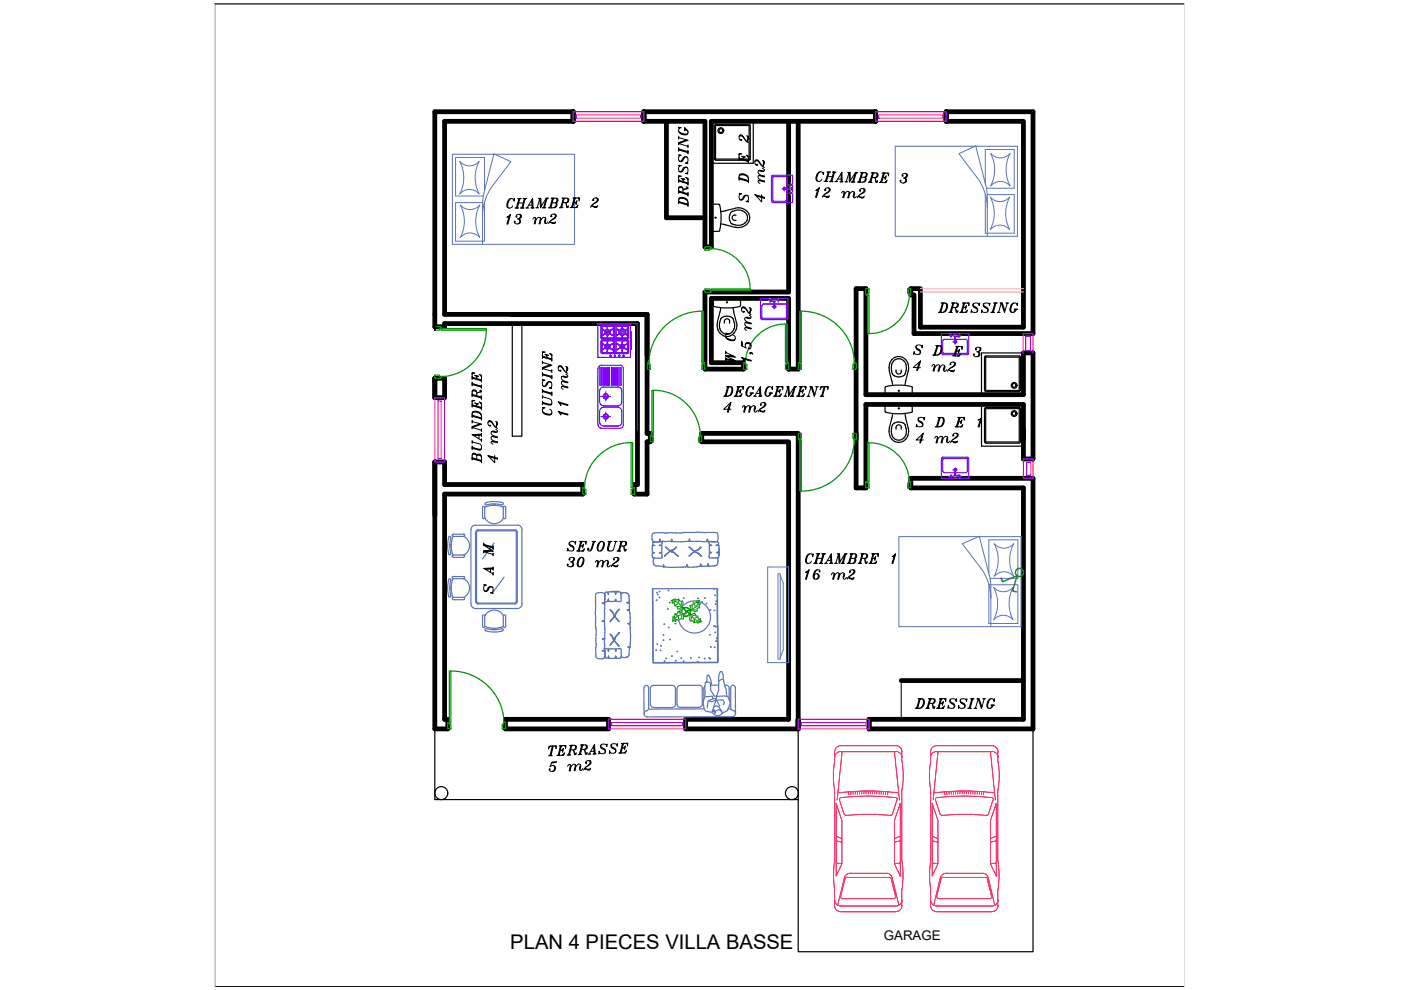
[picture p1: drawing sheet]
<svg xmlns="http://www.w3.org/2000/svg" width="297mm" height="210mm" viewBox="0 0 297 210" stroke-linecap="round" stroke-linejoin="round" font-family="sans-serif">
<defs><g id="words">
<g font-size="5.3">
<text x="146.8" y="45.2" transform="rotate(-90 146.8 45.2)">DRESSING</text>
<text x="105.5" y="127" transform="rotate(-90 105.5 127)">S A M</text>
<text x="193" y="151.3">DRESSING</text>
</g>
<text font-size="4.9" x="197.6" y="67.4">DRESSING</text>
<text font-size="4.3" x="108.2" y="201.2">PLAN 4 PIECES VILLA BASSE</text>
<text font-size="2.8" x="187.4" y="199.4">GARAGE</text>
</g></defs>
<!-- layer: Mur -->
<g fill="none" stroke="#000" stroke-width="1">
<path d="M136.5 23.7h49.1v2h-34.8v26.7h-1.3v-26.7h-13zM141.3 25.7v20.5h8.2M167.2 25.7v36.2h-17.7v16.4h8.1v-1.4h-6.8v-13.6h16.4v15h2v-52.6M200.6 23.7h18.4v47h-25.2v-8.2h-.7v-1.3h2v8.2h21.9v-43.7h-16.4zM108.6 66.7h28.6h-42.9v-41h27.2v-2h-29.3v45.6h2.1v-.7h40.9v34.1h-.7v2.1h2.7v-11.1h.7v-1.8h-.7v-25.2M181.5 61.2h2.1v22.5h33.4v-8.9h2v22.5h-2v-11.5h-33.4v17.6h-2.1zM92.2 97.9h2.1v4.8h29.3v2.1h-29.3v47.7h.6v2h-2.7zM92.2 80.2h2.1v4.1h-2.1zM148.8 91.9h20.4v62.6h-23.8v-2h21.8v-58.8h-18.4zM193.1 101.4h25.9v53.1h-34.7v-2h32.7v-49.1h-23.9zM107.2 152.5h21.8v2h-21.8zM169.2 152.5v2"/>
<path d="M191.1 144.3h25.9"/>
</g>
<path d="M121.5 23.7v2M136.5 23.7v2M185.6 23.7v2M200.6 23.7v2M169.2 152.5v2M184.3 152.5v2M191.1 144.3v8.2" fill="none" stroke="#000" stroke-width=".21"/>
<!-- layer: Enduit -->
<path d="M121.5 23.7v2M185.6 23.7v2M169.2 152.5v2v-2" fill="none" stroke="#000" stroke-width=".25"/>
<!-- layer: 0 -->
<g fill="none" stroke="#000" stroke-width=".25">
<path d="M45.5 .8h205.7v208.4h-205.7zM150.8 25.7h8.9v8.9h-8.9zM151.5 26.6v7.1M151.5 33.7l.2 .2M151.7 26.6h7.1v7.1h-7.1zM151.7 34h7.1M151.7 26.4h7.1M151.7 26.4l-.2 .2M158.8 26.4l.3 .2v7.1l-.3 .2M150.8 43.5v5.3M150.9 48.8l.2 .3M151.1 43.3h1.2"/>
<path d="M151.1 49.1h1.2M151.1 43.3l-.2 .2M152.4 43.3h.1a10.6 10.6 0 0 1 0 5.7l-.1 .1M152.8 47.5l3.1 .7M154.9 47.2l.3 .3M154.9 45.2l-.3 1 .3 .9M155.2 44.9l-.3 .3M155.2 47.4l.2 .1M155.3 47.5l.6 .2M155.4 44.8l-.2 .1M155.8 45.6h.3M155.8 45.6a.6 .6 0 0 0-.6 .7 .6 .6 0 0 0 .9 .4"/>
<path d="M155.9 44.2l-3.1 .7M155.9 44.1h.7l.9 .1M155.9 44.6l-.6 .2M155.9 44.6l.7-.1 .7 .2M157.3 47.6l-.7 .2-.7-.1M157.3 44.7l.7 .3M157.5 44.2l.8 .5 .5 .7M158 45l.4 .6M158.3 47.6a2.59 2.59 0 0 1-2.4 .6M158.3 45.6l.2 .6-.2 .5M158.4 46.7l-.4 .6-.7 .3M158.8 45.4l.1 .8-.1 .7"/>
<path d="M158.8 46.9l-.5 .7M92.2 70v-.7v.7M108.6 68.6v23.9h2v-23.9M151.2 63.5v1.3M151.2 64.7l.1 .2a9.6 9.6 0 0 0 5.7 0v-.2M151.5 63.3h5.2M151.5 63.3l-.3 .2M152.1 68.3l-.1 .7 .2 .9M152.2 69.9l.4 .7M152.6 68.3l-.1 .7 .1 .7M152.6 69.7l.4 .6M152.7 70.6l.7 .6"/>
<path d="M152.8 67.8l-.2 .6M152.8 65.2l-.7 3.1M152.9 67.6l-.1 .1M153 70.3l.6 .4M153.1 67.3l-.3 .3M153.4 71.2l.7 .2 .8-.2M153.6 70.8l.5 .1 .6-.1M154.7 68.2v.3M154.7 67.1l.4 .2 .4 .4M154.7 67.1l-.7-.1-.8 .3M154.7 68.2a.57 .57 0 0 0-.6-.6 .57 .57 0 0 0-.5 .6v.3M155.4 65.2l.7 3.1"/>
<path d="M155.5 67.8l.1 .6M155.6 69.7l-.3 .6-.6 .4M155.6 70.6l-.7 .6M155.7 68.3l.1 .7-.2 .7M156.1 69.9l-.5 .7M156.2 68.3v.7l-.1 .9M156.8 63.3l.2 .2M157 63.5v1.3M188.5 78.7l.6 2.1M189 78.6l.2 .6M189.1 77.2l-.1 .7v.7M189.2 79.2l.3 .4 .5 .2h1.1"/>
<path d="M190 78.4a.6 .6 0 0 0 .4 .9 .6 .6 0 0 0 .7-.6M191.1 78.4v.4M191.7 76.6a1.51 1.51 0 0 0-2.6 .6M191.7 76.6l.4 .6M191.9 79.2l-.2 .4-.6 .2M192 77.2l.2 1.1-.3 .9M192.5 77.1l.1 1.3-.7 3.3M192.5 77a2.06 2.06 0 0 0-2.4-1.3 2.06 2.06 0 0 0-1.6 2.3l.1 .7M208.1 74.8h8.9v8.9h-8.9zM208.7 75.7v7.1M208.8 75.7l.2-.2h7.1l.3 .2M209 75.7h7.1v7.1h-7.1z"/>
<path d="M216.4 75.7v7.1l-.3 .2M187.6 82.2v1.3M187.6 86v1.2M187.7 82.2v-.2a10.6 10.6 0 0 1 5.7 0v.2M187.7 83.4l.2 .3h5.3l.2-.3M187.7 87.2l.2 .2M187.9 87.4a11.7 11.7 0 0 0 5.3 0M187.9 85.8h5.3M187.9 85.7l-.2 .2M188.6 90.7a2.57 2.57 0 0 0 1.2 2.9M189 90.8v.7l.1 .7M189.1 92.2l.3 .6 .6 .4"/>
<path d="M189.1 88.6l-.6 2.1M189.1 80.8l.2 .9M189.3 87.7l-.2 .9M189.3 90l-.3 .8M189.8 93.6l.7 .2 .8-.2M190 93.2l.5 .1 .6-.1M190 89.5h1.1M190 89.6l-.7 .4M191.1 90.7v.3M191.1 90.6a.57 .57 0 0 0-.6-.5 .57 .57 0 0 0-.5 .5v.4M191.1 89.6l.8 .4M191.7 92.8l-.6 .4"/>
<path d="M191.9 90l.2 .8M191.9 87.7l.7 3.3-.1 1.3M192.1 92.2l-.4 .6M192.1 90.8l.1 .7-.2 .7M192.5 92.3l-.5 .8-.7 .5M193.2 85.7l.2 .2M193.4 82.2v1.3M193.4 86v1.2M193.4 87.2l-.1 .2M208.1 85.8h8.9v8.8h-8.9zM208.7 86.6v7.1M208.8 82.8l.2 .2"/>
<path d="M208.8 93.7l.2 .2M208.8 86.6l.2-.2h7.1l.3 .2M209 86.6h7.1v7.1h-7.1zM209 83h7.1M209 94h7.1M216.4 86.6v7.1l-.3 .2M92.2 154.5v15h77M169.2 154.5v15M219 154.5v47.3h-49.8v-32.3"/>
<circle cx="152.8" cy="27.7" r=".61"/>
<circle cx="152.8" cy="27.7" r=".4"/>
<circle cx="151.7" cy="46.2" r=".11"/>
<circle cx="154.1" cy="64.1" r=".11"/>
<circle cx="190.5" cy="86.6" r=".11"/>
<circle cx="190.5" cy="82.9" r=".11"/>
<circle cx="215" cy="87.7" r=".61"/>
<circle cx="215" cy="81.7" r=".61"/>
<circle cx="215" cy="81.7" r=".4"/>
<circle cx="215" cy="87.7" r=".4"/>
<circle cx="93.6" cy="168.2" r="1.38"/>
<circle cx="167.9" cy="168.2" r="1.38"/>
</g>
<!-- layer: ARREDI_interni -->
<g fill="none" stroke="#5c73b8" stroke-width=".25">
<path d="M95.1 117.5l.1 .1 .3-.1a9.6 9.6 0 0 1 0-3.7l-.1-.1-.3 .2-.2 1.2v1.2l.3 1.2M95.3 115.9h.4M95.4 115.5h.3M96 118.2h2.3M96.1 113.3h2.2M96.1 113.2l-.2 .3 .2 .2M96.1 117.7l-.2 .2 .2 .2M98.3 113.2l.2 .3-.2 .2M98.4 117.7a2.22 2.22 0 0 0-.1-4h-2.3l-.3 1.7v1.1l.3 1.2h2.3l.2 .2-.2 .2M100.8 112.8v14.8M100.8 111.4h8.9M100.8 111.3a.99 .99 0 0 0-.9 1v15.7"/>
<path d="M100.9 112.8v-.2l.5-.3h7.8l.2 .1 .3 .4-.1 15-.4 .2h-7.9M101 112.8v14.8M101.3 112.6h7.9l.2 .1 .1 14.9-.3 .2M102.3 107.6v2.2M102.3 109.7l.2 .3 .3-.3M102.8 107.6l-.3-.3-.2 .3M102.8 107.6v2.2M102.8 109.8a2.22 2.22 0 0 0 4 0M104.5 106.8v.4M105 106.8v.4M106.4 107l-1.6-.2-1.7 .3M106.6 106.6l.1 .3-.3 .1"/>
<path d="M106.6 106.6l-1.2-.2h-1.2l-1.2 .2-.2 .3 .3 .1M106.7 107.5v2.3M106.7 107.5l-1.1-.3-1.1-.1-1.7 .4M106.8 109.7l.2 .3 .2-.3M107.2 107.6l-.2-.3-.2 .3M107.2 107.6v2.2M109.7 111.3a.99 .99 0 0 1 1 1M110.6 112.3v15.7M138.2 114.3a.57 .57 0 0 0 .3 .6 .57 .57 0 0 0 .6 0l1.3-.1M138.4 115.6h.4l-.4 .1M138.4 117.1l.2 .1M138.6 117.2h.1"/>
<path d="M138.6 114.9l-.2 .3-.1 .6v2l.1 .4 .2 .1M138.6 118.3l-.1 .9a.72 .72 0 0 0 .7 .8l3.8 .3 2.8-.2M138.6 117.2h.2l-.4 .1M138.7 114.9h1.7l-.1 2.7a.48 .48 0 0 1-.1 .7h-1.6M140 114.8l-.1-.5v.5M140.2 115.6h-.5l.5 .1M140.2 117.1l-.4 .1h.4M140.7 120h.1M140.9 117.9l.2-.3-.2 .3M141 116h.1M142 116.7l-.9-.7 1.1 .8M142 116.9l-.9 .7 .9-.6"/>
<path d="M142.1 116.8h.1M142.2 116.9l.8 .3M142.3 116.9l.7 .3M142.4 114.8v-.5l.1 .5M142.4 116.7h-.2M142.4 116.7l-.1 .1M143 117.2l.6 .6M143.2 116.2l-.8 .5M143.2 116.2l-.4 .4-.4 .1M143.4 116l-.2 .2M143.5 115.9l-.3 .3M143.6 117.8l.1 .1"/>
<path d="M143.6 117.8l.2 .1M146 116l1 .7M146.2 116l.8 .7M146.2 114.3l-.1 .5M146.2 117.8l-.1 .1M146.2 117.8v.1M146.2 114.5l.1 .3M146.3 112.9l-2 .1-4.7-.1a1.22 1.22 0 0 0-1.4 .5v.9M146.3 112.9h5.4l.4 .1 .2 1.2-.5 .6h-11.4M147 116.7l.3 .2M147 116.7l.1 .1M147 117.1l-.8 .7"/>
<path d="M147 117.2l-.8 .6M147.1 117l-.1 .2M147.1 117l-.1 .1M147.3 117l.4 .2M147.3 117l.4 .1M147.7 117.2l1 .7M147.7 116.7l-.4 .3M147.7 116.7l-.4 .1M147.7 117.1h.1M147.7 114.8h.1M147.8 116.7h-.1M147.8 117.1l.1 .1"/>
<path d="M147.9 117.2l.9 .7M147.9 116.7h-.2M148.4 116.2l-.5 .5M148.4 116.2h.1M148.6 116l-.8 .7M148.7 116l-.2 .2M150 114.4l-.1 .1M150.1 114.8l-.1-.5-.1 .5M150.2 120l-.1-.5v.5M150.3 118.1v-3.3l1.4 .1a.42 .42 0 0 1 .5 0 .42 .42 0 0 1 .1 .5l.1 1.5a1.57 1.57 0 0 1-.3 1.4l.1 .9a.72 .72 0 0 1-.6 .8l-1.4 .1-1.8-.1-1.2 .3h-1.3l-.1-.2M150.3 118.1l.2 .2h1.7M150.4 117.1h.5l-.5 .1"/>
<path d="M150.5 115.5l.4 .1-.5 .1M152 117.1h-.1l.5 .1M152 117.1h.1M152.3 115.5l-.5 .1 .6 .1M152.3 117l-.2 .1M152.5 116.4v1.3M95.3 124.4h.4M95.4 125h.3M95.6 123l-.2-.3h-.2a5.6 5.6 0 0 0 0 3.9h.2l.2-.3-.2-1.6 .2-1.7M96 122.2h2.3M96.1 127.2h2.2M96.1 126.6l-.2 .3 .2 .2"/>
<path d="M96.1 122.2l-.2 .2 .2 .3M98.3 122.2l.2 .3-.2 .2h-2.3l-.3 1.7v1.1l.4 1.1h2.2l.2 .3-.2 .2M98.4 122.7a2.22 2.22 0 0 1-.1 4M99.9 128a.99 .99 0 0 0 .9 1M101.3 127.9h7.9M102.8 130.6l-.3-.2-.2 .2v2.2M102.8 130.5v2.3l-.3 .2-.2-.2M102.8 132.8l1.7 .4 1.1-.1 1.1-.3M103.1 133.3l-.3 .2 .2 .2 1.2 .3h1.2l1.2-.2M103.1 133.3l1.7 .2 1.6-.2 .3 .2-.1 .2M104.5 133.3v.2M105 133.3v.2"/>
<path d="M106.7 130.5v2.4M106.8 130.6l.2-.2 .2 .2v2.2l-.2 .2-.2-.2M106.8 130.6a2.22 2.22 0 0 0-4 0M110.7 128a.99 .99 0 0 1-1 1h-8.9M126.3 131.6l.1 1.9-.1 4.7a1.22 1.22 0 0 0 .5 1.4l.9 .1M127.7 138h.5M127.8 127.9l.4 .1M128 125.8l-.4-.2-.9 .1-.3 .1-.1 .4v5.4M128.1 125.8l.1 .3-.1 5.8 .2 1.3-.2 4.3M128.1 127.8l-.4 .1M128.1 127.8h.1M128.1 137.9l-.2 .1"/>
<path d="M128.1 137.9h.1M128.1 137.4l.2 1.9-.7 .4M128.1 131.6l-.4 .1 .4 .1M128.1 130.2h.1M128.2 135.4l-.5 .1h.5M128.3 139.2v-1.7l2.7 .1a.48 .48 0 0 1 .7 .1v1.4a.53 .53 0 0 1-.3 .5 .53 .53 0 0 1-.5 0h-1.3a1.05 1.05 0 0 1-1.3-.3M128.9 127.4l.1-.5v.6M128.9 139.5l.1-.4 .1 .4M129.1 125.5l-.1 .6-.1-.5M129.1 137.7l-.1 .5-.1-.5M129.3 134.4l.6 .5 .3 .8M129.4 129.2l.4 .5"/>
<path d="M129.4 129.3l.3 .4M129.4 134.5l.7 1.2M129.4 136.7h.1M129.4 136.7v.1M129.6 136.5l-.1 .1M129.7 129.7l.5 .8M129.7 125.4h1.4M129.8 129.7l.5 .9M130.1 135.9l-.5 .6M130.2 130.8l-.8 1.1M130.2 135.7l-.6 .8M130.2 130.8h.1"/>
<path d="M130.2 130.5l-.8 1.3M130.3 135.9l.7 .8M130.4 135.4l-.2 .3M130.4 130.8l.4 .5M130.4 135.4l-.1 .3M130.5 127.5v-.5l.1 .5M130.5 139.5v-.4l.2 .4M130.5 137.7v.4l.1-.4M130.6 125.5l-.1 .5-.1-.5M130.8 131.3l.5 .6M130.8 131.3l.5 .4M131 136.7h.1"/>
<path d="M131.1 134.3l-.6 .6-.1 .5M131.2 134.2l-.7 .9-.1 .3M131.2 134.2h.1M131.2 136.9l-.2-.1 .3 .2M131.2 136.9h.1M131.3 129.1l-.7 .8-.3 .6M131.3 129.2l-.7 .8-.2 .5M131.3 134.1l-.2 .3M131.3 134.1l-.1 .1M131.6 125.7v-.2h-.4h-2.1a.61 .61 0 0 0-.9 .4v1.7h3.3M131.7 139.3l.5 .1 .7-.1M132.9 125.8l-.7-.2-.6 .2 .1 1.6-.2 .2"/>
<path d="M132.9 125.8h.1M132.9 139.3h.1M133 125.8l.3 .3 .1 .9v2.5l.2 1.3-.1 1.5 .2 2.4-.3 4.1-.4 .5M133.3 129.2l-.4 .1 .5 .1M133.3 127.7h-.4l.5 .1M133.3 129.2h.1M133.5 132.2h-.4l.4 .1M133.5 137.1l-.4 .1 .4 .1M138.3 124.8l.1 7.8M138.4 132.7v7.8M140.6 120.2l.1-.5 .1 .5M144.5 128.8l-.5 .8"/>
<path d="M145.6 120.1l.1-.4 .1 .4M147.7 127.4a3.4 3.4 0 0 0-2.9 1.1M148.4 127.6a3.4 3.4 0 0 1 1.1 5.8 3.4 3.4 0 0 1-5.6-1.9M148.5 120l.1-.5 .1 .5M151.4 132.7h.3M152.1 124.8h-13.7l.1 15.7h13.6M152.1 124.8v7.8M152.2 132.6l-.1 7.8M136.5 145.8l.1 5.6M136.6 145.8a.49 .49 0 0 1 .4-.5 .49 .49 0 0 1 .5 .5v4.6M137.2 150.7a.66 .66 0 0 0-.6 .7 .66 .66 0 0 0 .6 .6h18.1M137.5 150.4l-.3 .3"/>
<path d="M137.9 146v3.3M137.9 146a.66 .66 0 0 1 .7-.7h3.9a.66 .66 0 0 1 .7 .7v3.3a.59 .59 0 0 1-.6 .7M137.9 149.3a.66 .66 0 0 0 .7 .7M138.5 150h4.1M143.5 146v3.3M148.2 145.3h-4a.66 .66 0 0 0-.6 .7M148.3 145.3a.66 .66 0 0 1 .6 .6M148.9 146v3.3M148.9 149.3a.73 .73 0 0 1-.7 .7h-4a.66 .66 0 0 1-.6-.7M149.2 146l.1 2.2M149.3 150.3l-11.8 .1M149.5 145.4l-.2 .5"/>
<path d="M149.6 147.7l1.5-.1v.6l-1 .4-.2 1.5M149.8 144.6l.8 .2 .1 .5M150 143.2l.3-.1 .4 .8 .2 1-.2 .2-.1 1.1 .9 1.4h.5l.4-1.5v-1.7a2.64 2.64 0 0 1 .3-2h.4l.3 .8-.2 .8 .2 .2 .5 1.8 .2 1.5 .4 .5 .3 1.1-.6 1.6-1.1 .5a1.11 1.11 0 0 1-1.9 0l-1.5-.4a2.51 2.51 0 0 1-.3-2.9v-2.2l.1-1.1h.3zM150.2 148.6l.7 .2 .9-.4-.5 1.4M150.7 145.3h1.7M151.8 148.1l-.6 .1M152 148.5l.6 1.3M152.1 140.4l-13.6 .1 13.6-.1M152.9 150.7l-.5-.8-.6-.3-.5 .5-.4 .8h.3l.2-.4 .2 .7 .1-.4 .7-.3 .6 .3 .1 .5M153.1 144l-.7 .3M153.7 145.3a.73 .73 0 0 1 .9 .6M154.1 147.6h-2.1l-.3 .8h1.6l.3 .6-.2 .4"/>
<path d="M154.3 150.3h.6M154.6 146v2.3M154.9 150.3v-4.5a.49 .49 0 0 1 .5-.5 .49 .49 0 0 1 .5 .5v5.5M154.9 150.3l.4 .3M155.3 150.6a.66 .66 0 0 1 .6 .7 .66 .66 0 0 1-.6 .6"/>
<circle cx="142.2" cy="116.8" r=".06"/>
<circle cx="147.3" cy="117" r=".06"/>
<circle cx="130.3" cy="135.7" r=".06"/>
<circle cx="130.4" cy="130.6" r=".06"/>
<circle cx="139.1" cy="137.8" r=".06"/>
<circle cx="139.2" cy="127.3" r=".06"/>
<circle cx="139.3" cy="125.7" r=".06"/>
<circle cx="139.4" cy="136.6" r=".06"/>
<circle cx="139.5" cy="126.1" r=".06"/>
<circle cx="139.8" cy="126.7" r=".06"/>
<circle cx="139.8" cy="125.4" r=".06"/>
<circle cx="140" cy="137.9" r=".06"/>
<circle cx="140.1" cy="137" r=".06"/>
<circle cx="140.7" cy="135.7" r=".06"/>
<circle cx="140.7" cy="134.7" r=".06"/>
<circle cx="140.9" cy="132.3" r=".06"/>
<circle cx="141.2" cy="139.6" r=".06"/>
<circle cx="141.7" cy="125.2" r=".06"/>
<circle cx="141.8" cy="133.1" r=".06"/>
<circle cx="142.1" cy="135.6" r=".06"/>
<circle cx="142.5" cy="139.1" r=".06"/>
<circle cx="143.2" cy="132.2" r=".06"/>
<circle cx="143.6" cy="138.1" r=".06"/>
<circle cx="144.4" cy="139.5" r=".06"/>
<circle cx="145" cy="126.8" r=".06"/>
<circle cx="146.5" cy="139.5" r=".06"/>
<circle cx="148" cy="126.9" r=".06"/>
<circle cx="148.2" cy="139.4" r=".06"/>
<circle cx="148.9" cy="127.6" r=".06"/>
<circle cx="149.4" cy="139.6" r=".06"/>
<circle cx="149.4" cy="126.8" r=".06"/>
<circle cx="149.8" cy="128" r=".06"/>
<circle cx="150.4" cy="139.5" r=".06"/>
<circle cx="150.5" cy="134.6" r=".06"/>
<circle cx="150.6" cy="139.7" r=".06"/>
<circle cx="150.6" cy="129.3" r=".06"/>
<circle cx="150.7" cy="137.2" r=".06"/>
<circle cx="151.4" cy="124.9" r=".06"/>
<circle cx="151.4" cy="132.8" r=".06"/>
<circle cx="151.5" cy="129.4" r=".06"/>
<circle cx="151.5" cy="137.3" r=".06"/>
<circle cx="151.6" cy="126.2" r=".06"/>
<circle cx="151.6" cy="134.1" r=".06"/>
<circle cx="151.7" cy="128.1" r=".06"/>
<circle cx="151.8" cy="132.9" r=".06"/>
<circle cx="151.8" cy="135.9" r=".06"/>
<circle cx="151.9" cy="127.5" r=".06"/>
<circle cx="151.9" cy="135.3" r=".06"/>
<circle cx="140.9" cy="140.2" r=".06"/>
<circle cx="143.3" cy="140.1" r=".06"/>
<circle cx="145" cy="140.2" r=".06"/>
<circle cx="148" cy="140.3" r=".06"/>
</g>
<!-- layer: 0 -->
<g fill="none" stroke="#f0f" stroke-width=".25">
<path d="M121.5 23.7h15v2h-15zM122.2 24.4h13.6v.6h-13.6zM185.6 23.7h15v2h-15zM186.3 24.4h13.6v.6h-13.6zM216.9 74.8v-4.1h2.1v4.1M217.5 71.3h1v3h-1zM92.2 84.3h2.1v13.6h-2.1zM92.9 85h.6v12.3h-.6zM217 97.3h2v4.1h-2zM217.7 98h.9v2.8h-.9zM129 152.5h16.4v2h-16.4zM129.7 153.2h15v.7h-15z"/>
<path d="M169.2 152.5h15.1v2h-15.1zM169.9 153.2h13.7v.7h-13.7z"/>
</g>
<!-- layer: MEUBLE -->
<g fill="none" stroke="#5c73b8" stroke-width=".21">
<path d="M95.9 32.7h25.9v19.1h-25.9zM101.6 34.2a2.69 2.69 0 0 1-4.1 0 7.4 7.4 0 0 1 0 6.9 2.7 2.7 0 0 1 4.1 0M101.6 34.2a7.3 7.3 0 0 0 0 6.9M189.8 31h25.9v19.1h-25.9zM207.2 37.6a10.6 10.6 0 0 1 2.1 6.5M207.2 37.7l-3.9-5.1 3.6-1.7 2.2 8.8 .2 2.1M208.9 38.8v-7.1h6.1v8.2h-5.8M210 32.6a2.74 2.74 0 0 0 4.1-.1 7.4 7.4 0 0 0 .1 6.9 2.71 2.71 0 0 0-4.2 0 7.3 7.3 0 0 0 0-6.8zM97.6 43.5a7.3 7.3 0 0 1 0 6.8M97.6 43.5a2.69 2.69 0 0 0 4.1 0M101.7 43.5a7.3 7.3 0 0 0 0 6.8 2.7 2.7 0 0 0-4.1 0M102.3 43.5l.3-2.6 2.1-8.3 3.6 1.7-3.8 5a10.6 10.6 0 0 0-2.2 6.5"/>
<path d="M102.3 43.5v8.3M102.3 43h-5.7v8.1h6.1v-8.1M102.7 40.5v-7.1h-6.1v8.2h5.9M208.9 41.3v8.1h6.1v-8.1h-5.7M209.3 41.9v8.2M210 41.8a7.3 7.3 0 0 1 0 6.8 2.74 2.74 0 0 1 4.1 .1M210 41.8a2.69 2.69 0 0 0 4.1 0M214.1 41.8a7.3 7.3 0 0 0 0 6.8M190.6 113.8h25.9v19.1h-25.9zM214.9 115.3a2.7 2.7 0 0 1-4.1 0 7.3 7.3 0 0 1 0 6.8M214.9 115.3a7.3 7.3 0 0 0 0 6.8M162.8 120.2h4.4v20.3h-4.4z"/>
<path d="M165 121.7h.4v18h-.4zM165.4 121.9l.7 1.7v14.2M166.1 137.8l-.7 1.6M209.7 124h.1M209.7 121.6v-7.1h6.1v8.1h-5.9M209.7 124v8.2h6.1v-8.2h-5.8M209.7 122l-2.1-8.3-3.6 1.6 3.9 5.1a10.6 10.6 0 0 1 2.2 6.4M209.8 122l.3 2.1v8.8M210.7 124.6a7.3 7.3 0 0 1 0 6.8 2.7 2.7 0 0 1 4.1 0 7.4 7.4 0 0 1 0-6.8M210.7 124.5a2.69 2.69 0 0 0 4.1 0M210.8 122.2a2.69 2.69 0 0 1 4.1 0"/>
</g>
<!-- layer: portes -->
<g fill="none" stroke="#009500" stroke-width=".25">
<path d="M149.5 52.4h1.3v.3h-.3v.3h-1zM150.8 52.7a8.5 8.5 0 0 1 8.2 8.9M92.2 79.5h1v.4h.3v.3h-1.3zM92.2 69.3h1.3v.4h-.3v.3h-1zM93.5 69.7h9.6v.3h-9.6zM103.1 70a9.9 9.9 0 0 1-9.5 9.9M137.2 76.9h.3v.3h.4v1.1h-.7zM148.8 77.2h.3v-.3h.4v1.4h-.7zM148.8 66h.3v10.9h-.3zM148.8 66a11.2 11.2 0 0 0-11.2 10.9M149.5 61.2h1v.4h.3v.3h-1.3zM150.8 61.2h8.2v.4h-8.2z"/>
<path d="M157.6 76.9h.4v.3h.4v1.1h-.8zM166.5 77.2h.4v-.3h.3v1.4h-.7zM166.5 68.7h.4v8.2h-.4zM166.9 68.7a8.5 8.5 0 0 0-8.9 8.2M169.2 76.9h.4v.3h.3v1.1h-.7zM169.6 66h.3v10.9h-.3zM169.9 66a11.2 11.2 0 0 1 11.3 10.9M180.8 77.2h.4v-.3h.3v1.4h-.7zM183.6 61.2h.7v1h-.4v.4h-.3zM183.9 62.6h.4v8.1h-.4zM192.4 61.2h.7v1.4h-.3v-.4h-.4zM192.8 62.5a8.5 8.5 0 0 1-8.9 8.2"/>
<path d="M133.8 93.8a9.9 9.9 0 0 0-9.9 9.6M133.8 93.8h.3v9.6h-.3zM137.9 92.3h.3v.4h.3v1h-.6zM138.2 82.8h.3v9.5h-.3zM138.6 82.7a9.9 9.9 0 0 1 9.9 9.6M148.1 92.7h.3v-.4h.4v1.4h-.7zM169.2 91.9h.7v1h-.3v.3h-.4zM169.6 93.2h.3v11h-.3zM180.8 91.9h.7v1.3h-.3v-.3h-.4zM181.2 93.2a11.2 11.2 0 0 1-11.3 10.9M183.9 93.9h.4v8.2h-.4zM183.9 93.9a8.5 8.5 0 0 1 8.9 8.2"/>
<path d="M123.6 103.4h.3v.3h.3v1.1h-.6zM133.8 103.7h.3v-.3h.4v1.4h-.7zM183.6 102.1h.3v.3h.4v1h-.7zM192.4 102.4h.4v-.3h.3v1.3h-.7zM94.9 153.2h.4v.3h.3v1h-.7zM95.3 142.3h.3v10.9h-.3zM95.6 142.3a11.2 11.2 0 0 1 11.3 10.9M106.5 153.5h.3v-.3h.4v1.3h-.7z"/>
</g>
<!-- layer: VERDE_piante -->
<g fill="none" stroke="#00b800" stroke-width=".21">
<path d="M142.3 127.3l.7 .1 .9 .4 .7 .8M142.8 130.9l.2 .1M143 127.5l-.4 .3M143.1 131.2l.1 .4M143.2 127.1v.2M143.2 130.3l.4 .2M143.7 128l-.5 .3M143.8 129.7l.6 .5M143.8 127.2v.5M143.8 130.7l.1 .6M144.3 128.5l-.6 .2M144.6 127.5l-.2 .8"/>
<path d="M144.6 130.4l-.2 .7M144.7 130.2l-.9 .3-.8 .6-.4 .6M144.8 128.9l-.3 .4-.1 .5M144.9 128.9a1.04 1.04 0 0 1 1.4 .4M145 129a.87 .87 0 0 0-.4 .9M145.1 129a.91 .91 0 0 1 1.1 .3M145.3 130l-.4 .2-.7-.5-.5-.1-.1 .6h-.5l-.1 .6h-.4v.9l.3-.1 .3 .2 .1-.5 .7 .2 .2-.3h.7v-.9l.5-.1 .1-.5 .3 .1 .5 .6-.1 .9 .1 .4 .6-.1 .2 .5 .6-.2 .2 .2 .8-.3-.7-.1-.8-.4-.7-.8M145.3 130h.1M146.2 130.2l-.6 .4-.7-.2M146.2 129.4v.7M146.3 130.3a1.04 1.04 0 0 1-1.4 .3M146.4 129.4v.8"/>
<path d="M146.6 129.3l.9-.6 .6-.8 .1-.7-.1 .2h-.5l.1 .4h-.7l-.1 .4-.7 .2 .3 .9-.7 .1-.3 .2-.8-1 .2-.8-.2-.4-.6 .1-.2-.5-.6 .2-.2-.2-.8 .3 .2 .2v.4l.4-.1 .2 .6 .4 .1 .2 .6 .9-.4 .8 1-.1 .3M146.6 130.8l-.2 .7M146.7 128.4l.1 .7M146.8 129.3l.8 .1M147.1 128l.3 .6M147.3 131.4l-.1 .5M147.4 130.4l-.7 .2M147.7 128.6l.5 .1M147.8 127.5l.1 .4M147.9 131.8v.2M147.9 130.8l-.6 .3M148.1 128.1h.3"/>
<path d="M148.2 127.2l.3 .9-.3 .2 .1 .5-.5 .2v.6l-.4 .1-.8-.3-.8 .1-.2 .2 .9 .7 .8-.5 .3 .7h.3l.2 .7 .4-.1v.4l.2 .2M148.4 131.3l-.4 .3"/>
<circle cx="141.6" cy="129.1" r=".06"/>
<circle cx="142" cy="127.8" r=".06"/>
</g>
<!-- layer: CUISI -->
<g fill="none" stroke="#7f00ff" stroke-width=".25">
<path d="M126.6 68.6h8.6v22.5M126.8 68.8h6.9v7h-6.9zM126.8 78.1v12M127.2 77.9v3.8M127.4 69.3v2.3M127.4 72.4v2.3M127.4 77.9v3.8M127.4 74.6l.3 .4M127.4 71.6l.3 .3M127.5 77.5l4-.1a.7 .7 0 0 1 .7 .7v12a.7 .7 0 0 1-.7 .7h-4M127.5 77.4a.7 .7 0 0 0-.7 .7M127.5 74.6l.2 .2"/>
<path d="M127.6 77.9v3.8M127.6 74.6l.1 .1M127.6 71.1l.1 .6M127.6 70v.9M127.6 73.1v.9M127.6 74.2v.5M127.7 72.8l.7 .5M127.7 73l.7 .3M127.7 74h.1M127.7 69.7l.6 .4M127.7 69.9l.5 .3M127.7 72.9h.1"/>
<path d="M127.7 73h.1M127.7 74.2h.1M127.7 69.2h1v.6M127.7 69.8h.1M127.7 69.9h.1M127.7 71.1h.1M127.7 71h.1M127.7 72.3h.9M127.7 75h2.5M127.7 72h2.5M127.7 68.9h2.5M127.7 71.9h2.5"/>
<path d="M127.7 72.2h5.3M127.7 74.9h5.3M127.7 71.8h5.3M127.7 69.1h5.3M127.7 72.2l-.2 .2v2.3M127.7 72.2l-.1 .6M127.7 69.2l-.1 .6M127.7 69.1l-.2 .2v2.3l.2 .2M127.7 72l-.3 .4M127.7 68.9l-.3 .4M127.8 71l-.1 .1M127.8 77.9v3.8"/>
<path d="M128 77.9v3.8M128.2 70.1h.1M128.2 70.8h.1M128.2 70.7l-.5 .2M128.2 77.9v3.8M128.3 70.8l-.5 .3M128.3 73.2v.5M128.3 73.8l.4 .3M128.3 73.3v.4M128.4 73.8l.3 .2M128.4 73.3h.1M128.4 73.7h.1"/>
<path d="M128.4 73.7l-.7 .5M128.4 73.7l-.6 .3M128.4 77.9v3.8M128.6 73.7h.3M128.6 70.6h.3M128.6 70.3h.3M128.6 77.9v3.8M128.7 73.7v-.4l.3 .1-.1 .3M128.7 70.2v.4M128.7 72.2v.1M128.7 70.3h.1M128.7 73.9v.8h-1"/>
<path d="M128.7 71.1v.5l-1 .1M128.7 72.3v.8M128.7 72.9l-.4 .3M128.7 73l-.3 .2M128.8 73.1h.1M128.8 73.9h.1M128.8 69.8h.1M128.8 71.1h.1M128.8 73.9v.8h1.2M128.8 71.1v.5l1.2 .1M128.8 72.3v.8M128.8 77.9v3.8"/>
<path d="M128.8 73l.4 .2M128.8 72.9l.5 .3M128.8 72.3h1.2M128.8 70.3h.1M128.9 72.2l-.1 .1M128.9 70.2v.4M129 77.9v3.8M129.1 73.7l.6 .5M129.1 73.3h.1M129.1 73.7h.1M129.1 73.7l.9 .3M129.2 73.8l-.4 .2"/>
<path d="M129.2 73.3v.4M129.2 77.9v3.8M129.3 73.8l-.5 .3M129.3 70.8l.4 .3M129.3 73.2v.5M129.3 70.1h.1M129.3 70.8h.1M129.3 70.7l.5 .2M129.7 77.9v3.8M129.7 72.9l-.6 .4M129.7 73l-.6 .3M129.7 69.8l-.4 .3"/>
<path d="M129.7 69.9l-.4 .3M129.8 74h.1M129.8 73h.2M129.8 69.9h.2M129.8 71h.2M129.8 71v.1M129.8 73h.1M129.8 69.9h.1M129.8 71.1h.2M129.8 77.9v3.8M129.8 72.8l.2 .1M129.8 74.2h.2"/>
<path d="M129.8 69.8h.2M130 69.2h-1.2v.6M130 73l.1 1M130 72.2l.1 .1M130 74.2h.1M130 69.2v.6M130 69.9l.1 1M130 71.1v.6M130 77.9v3.8M130.1 74h-.1M130.1 70.9h-.1M130.1 72.3l-.1 .5"/>
<path d="M130.1 74.2l-.1 .5M130.2 77.9v3.8M130.3 72v.1M130.3 68.9v3M130.3 71.8v.1M130.3 72.1v2.9M130.4 71.8v.1M130.4 72.1v2.9M130.4 75h2.6M130.4 68.9h2.6M130.4 71.9h2.6M130.4 68.9v3"/>
<path d="M130.4 72h2.6M130.5 77.9v3.8M130.6 74h.1M130.6 70.9h.1M130.6 72.3l.1 .5M130.6 74.2l.1 .5M130.7 69.2h1.2v.6M130.7 73h.2M130.7 72.9h.2M130.7 72.3h1.1M130.7 74.2h.2M130.7 74h.2"/>
<path d="M130.7 69.9h.2M130.7 69.8h.2M130.7 71.1h.2M130.7 71h.2M130.7 77.9v3.8M130.7 73l-.1 1M130.7 74.2h-.1M130.7 69.2v.6M130.7 69.9l-.1 1M130.7 71.1v.6M130.7 72.2l-.1 .1M130.9 77.9v3.8"/>
<path d="M130.9 72.8l.1 .1M130.9 69.9h.1M130.9 72.9l.7 .4v.4M130.9 69.9l.4 .3M131 73l.6 .3M131 69.8l.4 .3M131 77.9v3.8M131.3 77.9v3.8M131.3 70.1v.6M131.3 70.8l.6 .3M131.3 70.7l-.3 .2M131.4 70.1h.1"/>
<path d="M131.4 70.8h.1M131.4 70.8l-.4 .2M131.4 70.1v.6M131.4 70.7l.5 .3M131.5 77.9v3.8M131.5 73.3v.4M131.6 73.7l-.6 .3M131.6 73.8l.3 .2M131.6 73.7l-.6 .4M131.6 73.7h.1M131.6 73.7l.3 .2M131.7 77.9v3.8"/>
<path d="M131.7 70.2h.4M131.7 70.7h.4M131.8 70.1l-.2 .3 .2 .3M131.8 73.7h.2M131.8 73.3h.2M131.8 72.2l.1 .1M131.9 73.3v.4M131.9 72.3v.8M131.9 73.9v.8h-1.2M131.9 71.1v.5l-1.2 .1M131.9 69.7l-.6 .3M131.9 73l-.3 .2"/>
<path d="M131.9 73.1l-.3 .2M131.9 69.8l-.5 .3M131.9 73.1h.1M131.9 73.9l.1 .8h1M131.9 73.9h.1M131.9 69.8h.1M131.9 71.1l.1 .5 1 .1M131.9 71.1h.1M132 72.3l-.1 .8M132 73.1l.3 .2M132 73l.4 .2M132 69.7l.6 .3"/>
<path d="M132 72.3h1M132 72.2v.1M132.1 73.3v.4M132.1 70.1l.2 .3-.2 .3M132.2 73.3h.1M132.2 73.7h.1M132.2 73.7l.7 .5M132.3 73.7l-.3 .2M132.3 73.3v.4l.6 .3M132.4 73.8l-.4 .2M132.4 73.3v.4M132.4 70.1h.1"/>
<path d="M132.4 70.8h.1M132.4 70.8l.5 .2M132.5 70.7l-.5 .3M132.5 70.1v.6l.5 .2M132.6 70.8l-.6 .3M132.6 70.1v.6M132.9 69.8l-.4 .3-.5-.3M132.9 72.9l-.7 .4M132.9 73l-.6 .3M132.9 69.9l-.4 .3M132.9 74.1h.1M133 69.8h.1"/>
<path d="M133 73h.1M133 69.2h-1l-.1 .6M133 72.9h.1M133 69.9h.1M133 71h.1M133 72.2l.2 .2v2.3M133 69.1l.2 .2v2.3l-.2 .2M133 72.8l-.1 .1M133 72.2l.1 .2M133 69.2l.1 .1M133 72l.3 .4v2.3M133 69.9h-.1"/>
<path d="M133 68.9l.3 .4v2.3l-.3 .3M133 74.2h.1M133 71.1h.1M133 70l.1 .9M133 69.3v.5M133 71.1v.5M133 72.4v.4M133 73.1v.9M133 74.2v.5M133.1 74.6l-.1 .1M133.1 71.6l-.1 .1M133.1 72.8h-.1"/>
<path d="M133.1 74h-.1M133.1 69.7l-.1 .1M133.2 74.6l-.2 .2M133.3 74.6l-.3 .4M133.7 70.4h.2v3.7h-.2zM126.8 90.1a.7 .7 0 0 0 .7 .7M127.1 82.9v2.3M127.1 87.2v2.3M127.2 85.2a.83 .83 0 0 0 .8 .8M127.2 89.5a.83 .83 0 0 0 .8 .8M127.4 84.1h2M127.4 88.3h2"/>
<path d="M128 82.1l3-.1a.83 .83 0 0 1 .8 .9M128 86.3h3a.83 .83 0 0 1 .8 .9v2.3a.83 .83 0 0 1-.8 .8h-3M128 82a.83 .83 0 0 0-.8 .9M128 86.3a.83 .83 0 0 0-.8 .9M128.4 83.1v1.9M128.4 87.4v2M131.8 82.9v2.3a.83 .83 0 0 1-.8 .8h-3"/>
<circle cx="128.8" cy="70.4" r=".57"/>
<circle cx="128.8" cy="70.4" r=".49"/>
<circle cx="129.4" cy="75.4" r=".15"/>
<circle cx="130.4" cy="75.4" r=".15"/>
<circle cx="131.3" cy="75.4" r=".15"/>
<circle cx="132.2" cy="75.4" r=".15"/>
<circle cx="128.4" cy="88.3" r=".57"/>
<circle cx="128.4" cy="84" r=".57"/>
<circle cx="128.4" cy="84" r=".44"/>
<circle cx="128.4" cy="88.3" r=".44"/>
</g>
<!-- layer: SANI -->
<g fill="none" stroke="#7f00ff" stroke-width=".25">
<path d="M163.6 37.5v5.2M163.9 37.2h4.1v5.8h-4.1M163.9 37.2l-.3 .2M164 37.5h2.6M164 37.4l-.1 .2v4.9M166.2 39.9h1.2M166.2 39.9v.2zM166.5 39.9l-.3-.1-.1 .2 .1 .2 .3-.1M166.5 39.9l-.3-.2-.2 .3 .2 .3 .3-.2M166.6 37.5l.3 .2v2.2M167.3 39.3l.2 .6M167.3 39.3l.2-.1z"/>
<path d="M167.4 39.3l.2 .5M167.5 39.8l-.1 .1M167.6 39.7a.28 .28 0 0 1 .3 .2 .28 .28 0 0 1-.2 .4 .28 .28 0 0 1-.3-.2M163.6 42.6l.3 .3M163.9 42.5l.1 .1M164 42.7h2.6M166.2 40.2h1.2M166.9 40.2v2.1l-.3 .3M161.2 67.5v-4.2h5.8v4.2M161.3 67.4l.3 .3M161.5 64.8v2.5M161.6 67.3l.1 .2h4.9"/>
<path d="M163.4 64l.5-.2 .2 .1-.1 1.2M163.4 63.9v.1zM163.9 63.7a.28 .28 0 0 1 .2-.3 .28 .28 0 0 1 .3 .2 .28 .28 0 0 1-.1 .3v1.2M163.9 63.7l-.5 .2M164 64.5h-2.2l-.2 .2M164.1 64.8l-.1 .3 .2 .2 .2-.2-.1-.3M164.1 64.8l-.2 .3 .3 .2 .2-.2-.1-.3M164.1 65.1h.2zM164.3 64.5h2.1M166.5 64.5l.2 .2M166.7 64.8l.1 2.5-.2 .2M167 67.4l-.2 .3-5.3 .1"/>
<path d="M199.6 74.9v-4.2h5.8v4.2l-.3 .3M199.6 74.9l.3 .3M199.9 75.2h5.2M199.9 72.2v2.6M199.9 74.8l.2 .1M202.4 72h-2.2l-.3 .2M202.4 71.4v1.2M202.4 72.3l-.1 .2 .2 .2 .3-.2-.2-.2M202.4 72.2l-.1 .3 .2 .3 .3-.3-.2-.3M202.4 72.6h.2zM202.6 72h2.2l.3 .1v2.7M202.6 71.4v1.2"/>
<path d="M202.7 71.3l.5 .2M202.7 71.2l.6 .2M202.8 71.3l-.2 .1M202.8 71.2a.28 .28 0 0 0-.2-.3 .28 .28 0 0 0-.3 .2 .28 .28 0 0 0 .1 .3M203.2 71.4v.1zM205.1 74.8l-.1 .1h-4.9M199.9 97.4v2.5M199.9 99.9l.3 .3M200.1 97.2h4.9M200.1 97.2l-.2 .1M202.4 99.6v1.2M202.4 99.8l-.1-.2 .2-.2 .3 .2-.2 .2"/>
<path d="M202.4 99.9l-.1-.3 .2-.3 .3 .3-.2 .3M202.4 99.5h.2zM202.6 99.6v1.2M205 97.2l.1 .1M205.1 96.9h-5.2l-.3 .3M205.1 97.4v2.5l-.3 .3M205.1 96.9l.3 .3v4.2h-5.8v-4.2M200.2 100.2h2.2M202.4 100.7a.28 .28 0 0 0-.1 .4 .28 .28 0 0 0 .3 .1 .28 .28 0 0 0 .2-.3M202.6 100.2h2.2M202.6 100.7l.2 .1M203.2 100.7l-.5 .2"/>
<path d="M203.2 100.7l.1 .1zM203.3 100.8l-.6 .2"/>
<circle cx="167.6" cy="39.2" r=".15"/>
<circle cx="167.6" cy="39.2" r=".11"/>
<circle cx="167.6" cy="40.9" r=".15"/>
<circle cx="167.6" cy="40" r=".23"/>
<circle cx="167.6" cy="40.9" r=".11"/>
<circle cx="163.3" cy="63.7" r=".15"/>
<circle cx="163.3" cy="63.7" r=".11"/>
<circle cx="164.2" cy="63.7" r=".23"/>
<circle cx="165" cy="63.7" r=".15"/>
<circle cx="165" cy="63.7" r=".11"/>
<circle cx="201.6" cy="71.2" r=".15"/>
<circle cx="201.6" cy="71.2" r=".11"/>
<circle cx="202.5" cy="71.2" r=".23"/>
<circle cx="203.4" cy="71.2" r=".15"/>
<circle cx="203.4" cy="71.2" r=".11"/>
<circle cx="201.6" cy="101" r=".15"/>
<circle cx="201.6" cy="101" r=".11"/>
<circle cx="202.5" cy="101" r=".23"/>
<circle cx="203.4" cy="101" r=".15"/>
<circle cx="203.4" cy="101" r=".11"/>
</g>
<!-- layer: HID_01 -->
<g fill="none" stroke="#767676" stroke-width=".25">
<path d="M166.3 39.6v.9M167.2 39.2h.8M167.6 38.8v2.5M165.8 40h2.2M167.2 40.9h.8M162.9 63.7h2.5M163.3 63.3v.8M163.6 65.1h1M164.2 63.3v2.2M165 63.3v.8M201.2 71.2h2.6M201.6 70.7v.9"/>
<path d="M202 72.5h1M202.5 70.7v2.3M203.4 70.7v.9M202 99.6h1M202.5 99.2v2.2M201.2 101h2.6M201.6 100.6v.8M203.4 100.6v.8"/>
</g>
<!-- layer: Interrupteur -->
<g fill="none" stroke="#008040" stroke-width=".3">
<path d="M212.2 122.6l.4 .7 3-1.2-.9 3.2 .8 .2"/>
<circle cx="216.2" cy="121.4" r=".87"/>
</g>
<!-- layer: 0 -->
<path d="M195.1 61.2h21.9M195.1 61.9h21.9" fill="none" stroke="#ffbf7f" stroke-width=".25"/>
<g fill="none" stroke="#f00" stroke-width=".21">
<path d="M176.9 159.4l.1 2.1a17.2 17.2 0 0 0-.1 6v15.1a20.6 20.6 0 0 0 0 6M178.3 159.4h11.6M178.3 159.3a1.29 1.29 0 0 0-1.3 1.3M178.5 159.4l-1 10.2M189.6 159.4l1.1 10.2M189.9 158.1h-11.6a1.29 1.29 0 0 0-1.3 1.3M190 158.1a1.29 1.29 0 0 1 1.2 1.3M190 159.3a1.29 1.29 0 0 1 1.2 1.3M191.2 159.4v2.1M197.3 159.4v2.1M198.6 158.1h11.7a1.29 1.29 0 0 1 1.3 1.3M198.6 159.4h11.7"/>
<path d="M198.6 158.1a1.29 1.29 0 0 0-1.3 1.3M198.6 159.3a1.29 1.29 0 0 0-1.3 1.3M198.9 159.4l-1 10.2M210 159.4l1 10.2M210.3 159.3a1.29 1.29 0 0 1 1.3 1.3M211.6 159.4v2.1M177.3 170.3l1.2 3.7v9.1l-1.2 2.6zM177.3 177.3l1.2 .5M177.3 178.3l1.2 .3M177.7 168.1a50.7 50.7 0 0 1 12.7 0M178 169.7l1 2.9 .4 .3M178.3 169.1a48.7 48.7 0 0 1 11.5 0"/>
<path d="M178.4 169.1a.44 .44 0 0 0-.4 .5M179.4 172.9l3.1-.2h3.2l3.1 .2M179.9 168l.1 .5M180.4 168v.5M180.8 167.9l.1 .5M181.3 167.9v.5M181.8 167.9v.5M182.2 167.8v.5M182.7 167.8v.5M183.2 167.8v.5M183.6 167.8v.5M184.1 167.8v.5"/>
<path d="M184.6 167.8l-.1 .5M185 167.8v.5M185.4 167.8v.5M185.9 167.8v.5M186.4 167.9v.5M186.8 167.9v.5M187.3 167.9v.5M187.8 168l-.1 .5M188.2 168v.5M189.8 169.1a.44 .44 0 0 1 .4 .5M190.1 169.7l-.9 2.9-.4 .3M190.9 170.3v15.4l-1.3-2.6v-9.1z"/>
<path d="M190.9 178.3l-1.3 .3M190.9 177.3l-1.3 .5M191.2 167.5v15.1M191.2 161.5a16.8 16.8 0 0 1 0 6M197.3 167.5v15.1a20.6 20.6 0 0 0 0 6M197.3 161.5a16.8 16.8 0 0 0 0 6M197.6 170.3l1.3 3.7v9.1l-1.3 2.6zM197.6 177.3l1.3 .5M197.6 178.3l1.3 .3M198.1 168.1a50.6 50.6 0 0 1 12.7 0M199.8 172.9l3.1-.2 6.2 .2M200.3 168v.5"/>
<path d="M200.7 168l.1 .5M201.2 167.9v.5M201.7 167.9v.5M202.1 167.9l.1 .5M202.6 167.8v.5M203.1 167.8v.5M203.5 167.8v.5M204 167.8v.5M204.4 167.8v.5M204.9 167.8v.5M205.3 167.8v.5M205.8 167.8v.5"/>
<path d="M206.3 167.8v.5M206.7 167.9v.5M207.2 167.9v.5M207.7 167.9l-.1 .5M208.1 168v.5M208.6 168l-.1 .5M210.2 169.1a48.4 48.4 0 0 0-11.7 0l-.2 .5 1 3 .5 .3M210.2 169.1a.44 .44 0 0 1 .4 .5M210.5 169.7l-.9 2.9-.5 .3M211.2 170.3v15.4l-1.2-2.6v-9.1zM211.2 178.3l-1.2 .3M211.2 177.3l-1.2 .5"/>
<path d="M211.6 167.5v15.1M211.6 161.5a16.8 16.8 0 0 1 0 6M176.9 188.6v3.4M176.9 192a1.29 1.29 0 0 0 1.3 1.3M177 190.8a1.29 1.29 0 0 0 1.3 1.3h11.6M177.3 183l1.2 .1M178.3 193.3h11.6M179.1 186.4l-.8 3.6a.44 .44 0 0 0 .4 .5h10.7a.45 .45 0 0 0 .5-.5l-.9-3.6M179.6 186h8.9M179.6 186l-.4 .3M180.2 185.2h7.7a1.29 1.29 0 0 1 1.3 .9l1.4 5.8M180.3 185.2a1.29 1.29 0 0 0-1.3 .9l-1.4 5.8"/>
<path d="M188.6 186l.4 .3M190.9 183l-1.3 .1M191.2 188.6v3.4M191.2 182.6a20.6 20.6 0 0 1 0 6M191.2 192a1.29 1.29 0 0 1-1.2 1.3M191.2 190.8a1.29 1.29 0 0 1-1.2 1.3M197.3 188.6v3.4M197.3 190.8a1.29 1.29 0 0 0 1.3 1.3M197.3 192a1.29 1.29 0 0 0 1.3 1.3M197.6 183l1.3 .1M198.6 193.3h11.7M199.5 186.4l-.9 3.6a.44 .44 0 0 0 .5 .5h10.7a.45 .45 0 0 0 .4-.5l-.9-3.6"/>
<path d="M199.9 186h9M199.9 186l-.4 .3M208.3 185.2h-7.7a1.29 1.29 0 0 0-1.2 .9l-1.4 5.8M208.3 185.2a1.29 1.29 0 0 1 1.2 .9l1.4 5.8M208.9 186l.5 .3M211.2 183l-1.2 .1M211.6 188.6v3.4M211.6 182.6a20.6 20.6 0 0 1 0 6M211.6 190.8a1.29 1.29 0 0 1-1.3 1.3h-11.7M211.6 192a1.29 1.29 0 0 1-1.3 1.3"/>
</g>
<!-- layer: texte -->
<g fill="none" stroke="#000" stroke-width=".21">
<path d="M156.7 38.2l.1-1.1a1.23 1.23 0 0 1 1.9 .8v.9M156.7 37.3a1.3 1.3 0 0 1 2 .6M156.7 32.6h.6l-.6-.1v1.5M156.7 29l.1-.1a.54 .54 0 0 1 .8 .2l.5 .8M156.7 37.9l2 .6M156.7 37.8l2 .6M156.7 37.7l2 .6M156.7 37.5v.6M156.7 37.6l.2 .2M156.7 33.7l2 .6M156.7 33.6l2 .6M156.7 33.5l2 .6"/>
<path d="M156.7 33.3v.6M156.7 33.4l.2 .2M156.8 37.2a1.29 1.29 0 0 1 1.7 .3M156.8 28.8l.4-.1 .6 .6M156.8 32.6l-.1 .3M156.9 37.9l-.2 .1M156.9 33.7l-.2 .1M156.9 32.6l-.2 .2M157.1 32.6l-.4 .2M157.2 29.7l-.1-.1h.2v.1a.58 .58 0 0 1-.6-.5 .58 .58 0 0 1 .5-.6l.4 .3 .5 1 .6 .4M157.3 33.1l.7 .2zM157.5 33.2l.1 .2 .2-.1"/>
<path d="M157.6 33.2v.3l.2-.2M157.6 33.2v.6M158.3 28.8l.4 .3-.3 .8 .2-1M158.4 28.8l.1 .1-.1 1.1 .1 .1M158.4 33l.3 .3M158.5 38.4l.2 .2M158.5 34.2l.2 .2M158.5 33.1l.2 .3M158.6 33.1l.1 .4M158.7 33.2l-.5-.3 .5 .2v1.5M158.7 38.1v.6M158.7 38.2l-.2 .1"/>
<path d="M158.7 33.9v.5M158.7 34l-.2 .1M160 34.3l.1-.1a.47 .47 0 0 1 .8 .2l.6 .7M160.1 34.1a.65 .65 0 0 1 1 .5M160.5 35l-.1-.2h.2v.2a.58 .58 0 0 1-.6-.5 .58 .58 0 0 1 .5-.6l.2 .1a2.55 2.55 0 0 0 1.4 1.5M160.8 38.3l1.3 .2M160.8 37.2l1.3 .3M160.8 36.2l1.2 .1M161 38.3l1.1 .3v-.2l-.8-.2-.5 .1-.1 .3 .4 .3M161 37.2l1.1 .3v-.2l-1.1-.1a.42 .42 0 0 0-.2 .6l.5 .4M161.7 35.7l.4 .3v.2l-.3 .2-.8-.2M161.7 34.1l.4 .3v.3l-.3 .4 .2-.9"/>
<path d="M161.8 36.3l-.8-.2a.42 .42 0 0 0-.2 .7l.5 .4M161.8 34.1l.1 1.3M173.6 36.6l-.2 .2-.3 .9 .1 .6M173.7 39.8l-.7 2M173.9 36.4l-.2 .1-.5 1.2v.5l.3 .3M174.4 36.6l.3-.1-.1 .5a.68 .68 0 0 0-.7-.6 .68 .68 0 0 0-.7 .6l-.2 .7a.64 .64 0 0 0 .4 .8 .64 .64 0 0 0 .8-.5M174.7 38.5h.8M174.8 38.5h.6M175.1 38.3l-.2 .2M175.2 38.3l.1 .2M175.3 36.5h.8M175.4 37.5h1.2"/>
<path d="M175.4 36.5h.6M175.5 36.5l.1 .1M175.6 39.8a.51 .51 0 0 1-.1 .9l-.8 .6M175.6 36.5l-.6 2M175.7 36.5l-.6 2M175.8 36.5l-.6 2M175.8 39.9l.1 .2a.74 .74 0 0 1-.6 .8M175.9 38.5h.7M175.9 36.5l-.2 .2M176 38.5h.5M176.3 38.3l-.2 .2M176.3 38.3l.1 .2"/>
<path d="M176.5 36.5h.7M176.6 36.5h.6M176.7 36.5l.1 .2M176.8 36.5l-.7 2M176.9 36.5l-.6 2M177 38.5h.6M177.1 36.5l-.2 .2M177.1 38.5h.4M177.3 38.4l1.2-1.9v2.1M177.6 38h.8M178.1 38.6h.7M178.3 36.9l.1 1.7"/>
<path d="M178.4 36.7l.1 1.8M178.4 38.5l-.2 .1M178.4 38.3l-.1 .3M178.5 38.3l.1 .3M179.1 38.6h.6M179.2 38.6h.4M179.7 36.6h.5l.1 1.7 1.1-1.7M179.8 36.6h.2l.1 2 .2-.3M179.9 36.6l.1 .1M180 36.6l-.6 1.9M180.1 36.6l.1 1.8M180.5 38.6h.8"/>
<path d="M180.6 38.6h.5M180.9 38.4l-.2 .2M181 38.4v.2M181.4 36.6l-.7 2M181.4 36.6h.4M181.5 36.6l-.7 2M181.6 36.6l-.6 2M181.7 36.6l-.2 .2M181.8 36.6l-.3 .1M181.9 38.6h.6M182.2 38.4l-.2 .2M182.3 38.4l.1 .2"/>
<path d="M182.4 36.6l1.4 .1 .1 .2-.1 .5-.4 .2M182.5 36.6h.6M182.6 36.6l.1 .2M182.7 36.6l-.6 2M182.8 36.6l-.6 2M182.9 36.6l-.6 2M183 36.6l-.2 .2M183 40l.1 .1a.51 .51 0 0 1-.2 .7l-.8 .6M183.4 37.6l.1 .1a.66 .66 0 0 1-.2 .9h-1.5M183.4 37.6a.73 .73 0 0 1-.4 1M183.5 37.7a.67 .67 0 0 1-.3 .9M183.5 36.6l.1 .1a.62 .62 0 0 1-.2 .9h-.8"/>
<path d="M183.7 36.7l.1 .4-.3 .4M184.1 38.6l.8 .1M184.2 38.6h.3l.3 .1M184.5 38.5l-.2 .1M184.6 38.5l.1 .2M184.7 36.6h1.1l.4 .3-.2 .6-1.1 .1M184.8 36.6h.6M184.9 36.6l.1 .3M185 36.6l-.6 2M185.1 36.6l-.6 2.1M185.2 36.6l-.6 2.1M185.3 37.6l.3 .2 .2 .7 .2-.1"/>
<path d="M185.3 36.6l-.2 .3M185.6 37.8l.1 .9h.3v-.4M185.7 38.5l.3 .1M185.8 36.6l.1 .2a.62 .62 0 0 1-.2 .8M186 36.8l.1 .4-.2 .3M186.4 38.7h1.5l.2-.4-.3 .4M186.5 38.7h.6M186.8 38.5l-.2 .2M186.9 38.5l.1 .2M187 36.7h1.5l-.1 .6v-.6M187.1 36.7h.6M187.2 37.7h.6"/>
<path d="M187.2 36.7l.1 .2M187.3 36.7l-.6 2M187.4 36.7l-.6 2M187.5 36.7l-.6 2M187.6 36.7l-.2 .2M187.8 37.5l-.2 .2 .1 .2M187.8 37.6l-.3 .1h.2M187.9 38.6l-.4 .1M187.9 38.5l-.3 .2M187.9 37.3l-.2 .7zM187.9 38.4l-.3 .3M188.1 36.7l.3 .1"/>
<path d="M188.2 36.7l.2 .2M188.3 36.7l.1 .4M191.3 37.2h.2v.2l-.3-.1a.57 .57 0 0 1 .6-.5 .57 .57 0 0 1 .6 .5l-.2 .2-.5 .2M191.7 37.7l.4 .2a.64 .64 0 0 1-.4 .9 .64 .64 0 0 1-.8-.6h.1v.2v-.1M191.7 37.7l.3 .3a.66 .66 0 0 1-.4 .8M192 36.8a.55 .55 0 0 1 .2 .6 .55 .55 0 0 1-.7 .3M192 37.9v.7M192.2 36.9a.41 .41 0 0 1-.1 .6M107.5 46l.7-.5-.5 2h-.2l.5-1.7zM108 42.3l-.4 .7v.9M108.2 45.5l-.6 2M108.3 42.1l-.2 .1-.2 .5a1.15 1.15 0 0 0 0 1.4"/>
<path d="M108.9 42.3l.2-.2-.1 .6v-.2a.78 .78 0 0 0-.9-.4 .78 .78 0 0 0-.5 .9l-.1 .3a.63 .63 0 0 0 .4 .8 .63 .63 0 0 0 .8-.5M109.2 44.1h.8M109.3 44.1h.6M109.5 45.9l.1-.1v.2h-.2a.58 .58 0 0 1 .5-.6 .58 .58 0 0 1 .7 .5l-.1 .2-.6 .3M109.6 43.9l-.2 .2M109.7 43.9l.1 .2M109.8 43h1.2M109.9 46.4l.3 .1a.63 .63 0 0 1-.3 1 .63 .63 0 0 1-.9-.6h.2v.2l-.1-.1M109.9 46.4l.3 .3v.4l-.4 .4M109.9 42.1l.2 .2M110.1 42.1l-.6 2M110.1 42.1l-.5 2"/>
<path d="M110.2 45.5h.1a.6 .6 0 0 1-.1 .7 .6 .6 0 0 1-.5 .2M110.2 46.6v.7M110.2 42.1l-.5 2M110.3 45.5l.1 .4-.1 .3M110.3 44.1h.8M110.3 42.1l-.2 .2M110.4 42.1h-.6M110.4 44.1h.6M110.5 42.1h-.7M110.7 43.9l-.2 .2M110.8 43.9l.1 .2M110.9 42.1h.8"/>
<path d="M111 42.1l.3 .1 .3-.1M111.1 42.1l.1 .2M111.2 42.1l-.6 2M111.3 42.1l-.6 2M111.4 42.1l-.6 2M111.5 44.1h.6M111.5 42.1l-.2 .2M111.6 44.1h.4M111.8 44l1.1-1.9 .1 2M112.1 43.5h.7M112.6 44.1h.6M112.7 42.4l.1 1.7"/>
<path d="M112.8 42.3l.1 1.7M112.8 44l-.2 .1M112.8 43.9v.2M113 43.9l.1 .2M113.5 46.4l-.2 1h.1l.2-.7-.1-.5-.3-.1-.2 .4M113.5 46.2l-.1 1.2M113.6 44.1h.6M113.7 44.1h.4M114.2 42.1h.3l.1 2 .2-.3M114.4 42.1l.1 .1M114.5 42.1l-.6 1.9M114.5 42.1l.2 1.8"/>
<path d="M114.6 46.4l-.3 1h.2l.2-1a.42 .42 0 0 0-.7-.2l-.4 .5M114.6 46.2l-.2 1.2M114.7 46.6a.7 .7 0 0 1 .9-.4l.1 .4-.1 .5M115 44.1h.7M115 44.1h.6M115.3 43.9l-.2 .2M115.4 43.9l.1 .2M115.6 46.2v1.1M115.6 46.4l-.1 .4 .1 .5 .3 .1 .2-.4M115.8 42l-1 1.8-.1-1.7h-.5M115.8 42l-.5 2.1M115.8 42h.5"/>
<path d="M115.9 42l-.6 2.1M116 42l-.6 2.1M116.1 42l-.2 .2M116.2 42l-.3 .1M116.4 44.1h.6M116.7 43.8l-.2 .3M116.8 43.8l.1 .3M116.9 42l1.3 .1a.54 .54 0 0 1-.4 .9M116.9 45.9l.1-.1v.2h-.2a.54 .54 0 0 1 .7-.7 .54 .54 0 0 1 .2 1l-1 .5-.4 .6M117 42h.5M117 42l.2 .2M117.1 42l-.5 2.1"/>
<path d="M117.2 42l-.5 2.1M117.3 42l-.5 2.1M117.4 42l-.2 .2M117.5 45.4l.3 .3-.1 .3-1 .8M117.8 45.5v.2a.76 .76 0 0 1-.5 .7M117.8 47.1l-.1 .1-1-.1-.3 .1M117.8 47l-.1 .3-.2 .1h-.3l-.5-.3 .5 .2h.5M117.8 43l.2 .1a.66 .66 0 0 1-.2 .8l-1.5 .2M117.8 43a.75 .75 0 0 1-.3 1.1M117.9 42l.1 .1a.72 .72 0 0 1-.2 .9h-.8M117.9 43.1a.62 .62 0 0 1-.2 .8M118.1 42.1l.1 .4-.2 .4"/>
<path d="M119 43.8l-.2 .3M119.1 43.8l.1 .2M119.2 42h1l.4 .3-.2 .6-1 .1M119.2 42h.6M119.3 44l-.6 .1M119.4 44l-.8 .1M119.4 42l.1 .2M119.5 42l-.6 2M119.5 42l-.5 2M119.6 42l-.5 2M119.7 43l.3 .2 .2 .5 .1 .1 .2-.1M119.7 42l-.2 .2"/>
<path d="M120 43.2l.2 .8h.2l.1-.4M120.2 42l.1 .1a.56 .56 0 0 1-.2 .9M120.2 43.8l.2 .1M120.4 42.1l.1 .4-.2 .4M120.9 44h1.4l.2-.5-.3 .5M121 44h.6M121.3 43.8l-.2 .2M121.4 43.8l.1 .2M121.5 42h1.4l-.1 .6v-.6M121.6 42l.3 .1 .2-.1M121.7 43h.5M121.7 42v.2"/>
<path d="M121.7 42l-.5 2M121.9 42l-.6 2M121.9 42l-.5 2M122 42l-.1 .2M122.2 42.7l-.2 .3 .2 .1M122.2 42.9l-.3 .1h.3M122.3 42.6l-.1 .7zM122.3 43.9l-.4 .1M122.3 43.8l-.3 .2M122.5 43.7l-.3 .3M122.5 42l.3 .1M122.6 42l.2 .2"/>
<path d="M122.7 42l.1 .4M125.8 42.4h.1v.1h-.2a.6 .6 0 0 1 .5-.5 .6 .6 0 0 1 .7 .4l-.3 .4-1 .6-.4 .6M126.4 41.9l.2 .3v.4l-1 .8M126.6 42.1a.62 .62 0 0 1-.4 .9M126.6 43.7v.1l-1-.1-.3 .1M126.6 43.6l-.2 .4-.8-.3 1 .2M156.8 42.2h.5l.3-.6a.57 .57 0 0 1 .6-.2 .57 .57 0 0 1 .5 .5l-.1 .6-.5 .2 .6 .1-.2-.2M156.9 41.2l-.2-.2 .6 .1a.68 .68 0 0 0-.6 .7 .68 .68 0 0 0 .6 .6l.3-.3 .3-.5h.7M158 41.5l-.7 .8M160 41.3l2.1 .6M161.5 41.3v1.5l-1.5-1.5 2.1 .6v.2l-1.7-.5M173 40.4l.7-.6-.6 2h-.2l.5-1.6z"/>
<path d="M174.9 40.3l.2-.1v.2h-.2a.57 .57 0 0 1 .5-.6 .57 .57 0 0 1 .6 .5 2.66 2.66 0 0 1-1.4 1.1l-.2 .4M175.8 41.6h-1.4M175.8 41.5l-.1 .3-.2 .1-.8-.3 1 .2M179 40.8l-.3 1.1h.2l.2-1-.4-.3-.3 .3M179 40.7l-.2 1.2M180 40.9l-.3 1h.2l.3-1a.42 .42 0 0 0-.7-.2l-.4 .4M180 40.7l-.2 1.2M180.1 41.2l.4-.5a.44 .44 0 0 1 .7 .2l-.2 .8M181.1 40.7l-.1 1.2M181.1 40.9l-.2 .7 .1 .3h.3l.3-.3M182.4 40.5v-.2v.2h-.1a.57 .57 0 0 1 .5-.6 .57 .57 0 0 1 .6 .6l-.1 .2a2.33 2.33 0 0 0-1.5 1.3M183.2 41.7l-1.4 .1"/>
<path d="M183.2 41.6l-.3 .4h-.3l-.5-.3 1 .2M183.2 40.1a.61 .61 0 0 1-.5 .9M100.1 79.1h.6l-.6-.1v1.5M100.1 79.8v.6M100.1 80l2 .5M100.1 79.9l.2 .2M100.2 79.1l-.1 .3M100.3 79.1l-.2 .2M100.5 79.1l-.4 .1M100.7 79.6l.8 .2zM100.9 79.7l.2 .2 .1-.1M101 79.7l.1 .3 .1-.2"/>
<path d="M101.1 79.7v.5M101.8 79.5l.3 .3M101.9 79.6l.2 .3M102 79.6l.1 .4M102.1 79.7l-.5-.3 .5 .2v1.4M115 76.7v.4M115 74.7h.6l-.6-.1v1.4M115 76.6v.6M115 79v.7M115 79.4l2 .6M115 79.3l2 .5M115 79.1v.6"/>
<path d="M115 79.1l.2 .3M115 75.7l2 .6M115 75.6l2 .6M115 75.5l2 .6M115 75.3v.6M115 75.4l.2 .2M115.1 76.9l1.6 .4-1.7 .6v.5M115.1 78l-.1 .3M115.1 74.7l-.1 .3M115.2 79.4l-.2 .2M115.2 78l-.2 .2M115.2 75.7l-.2 .1"/>
<path d="M115.2 74.7l-.2 .1M115.4 74.7h-.4M115.6 75.1l.7 .2zM115.8 75.3l.1 .1 .2-.1M115.9 75.3v.2l.1-.2M115.9 75.3v.5M116.7 77.3l.3 .2-2 .6 1.9 .6M116.7 77.5l-1.7 .5M116.7 75l.3 .3M116.8 80l.2 .1M116.8 76.2l.2 .2M116.8 75.1l.2 .3"/>
<path d="M116.9 75.1l.1 .4M117 78.5v.4M117 75.3l-.5-.3 .5 .1v1.5M117 78.4v.6M117 79.6v.7M117 79.7v.5M117 79.7l-.2 .1M117 75.9v.6M117 76l-.2 .1M118.3 77.9l.1-.1a.47 .47 0 0 1 .8 .2l.6 .8M118.4 77.7a.65 .65 0 0 1 1 .5M118.8 78.6l-.1-.1h.2v.2a.58 .58 0 0 1-.6-.5 .58 .58 0 0 1 .5-.7l.2 .1a2.55 2.55 0 0 0 1.4 1.5"/>
<path d="M119.1 79.8l1.2 .2M120 79.4l.4 .3-.1 .3h-.5l-.5-.2M120 77.7l.4 .3v.3l-.3 .5 .2-1M120.1 80l-.8-.3a.42 .42 0 0 0-.2 .7l.5 .4M120.1 77.7l.1 1.4M153.9 76.3l2 .2-.4-.2M153.9 75.5l1.6 .8-1.6-.2M153.9 75.5l2 .2-.4-.2M153.9 74.6v.4M153.9 71.4l.6 .5a1.16 1.16 0 0 0 1.4-.1M153.9 74.5v.5M153.9 75.8v.8"/>
<path d="M153.9 76l.3 .2M153.9 75.9l.1 .3M154 74.7l1.5 .8-1.6-.2v.2M154 76.2l1.6 .2M154 75.4l1.6 .2M154 76.2l-.1 .3M154.1 70.8l-.2-.2 .6 .1h-.3a.78 .78 0 0 0-.3 1 .78 .78 0 0 0 .9 .5h.3a.63 .63 0 0 0 .8-.4 .63 .63 0 0 0-.5-.8M154.1 71.7l.7 .4h.9M154.1 76.3l-.2 .1M157.2 75.8l2 .6v.2l-1.6-.5 .2 .5zM157.2 75.8l2 .7M157.2 65.4l.1-.1a.54 .54 0 0 1 .8 .2l.6 .8"/>
<path d="M157.3 65.3l.4-.2 .6 .6M157.3 72.5v.8M157.4 73.4l-.2-1.1v1l1 .5a.65 .65 0 0 1 0-1 .65 .65 0 0 1 1 .1 .7 .7 0 0 1-.3 1.1h-.2v-.2h.2l-.1 .1M157.7 66.1l-.1-.1h.2v.2a.57 .57 0 0 1-.6-.5 .57 .57 0 0 1 .5-.6l.4 .2 .6 1 .5 .4M158 73.1l.1-.2a.81 .81 0 0 1 1.1 .4M158 69.5l1.2 .2M158 68.4l1.2 .2M158 67.3l1.2 .2M158.2 72.8a.68 .68 0 0 1 1 .2M158.2 69.5l1 .3v-.2l-1-.2-.3 .4 .4 .2M158.2 68.4l1 .3v-.2l-.7-.2-.5 .1a.6 .6 0 0 0-.1 .6 .6 .6 0 0 0 .6 .4M158.9 66.9l.3 .3v.3h-.5l-.5-.2"/>
<path d="M158.9 65.3l.3 .2-.3 .8 .3-1M158.9 67.5l-.4-.2h-.5a.5 .5 0 0 0 .2 .8l.3 .2M158.9 65.3h.2l-.2 1 .2 .3M159.1 74.8l.1 .2zM159.5 75l-.3-.2-.1 .2-.2-.2h.6l.1 .3M194.3 73.7l.8 .8M194.4 73.2l-.1 .2v.4l.6 .3a.55 .55 0 0 1 .3 .6 .55 .55 0 0 1-.5 .5l-.7-.2-.2-.5-.1 .6 .2-.1M194.9 76.9l-.6 1.6h.2l.7-2-1.6 1.4 1.5 .1M195.2 76.5l-.7 2M195.4 73.3l.2-.1-.1 .5a.66 .66 0 0 0-.7-.6 .66 .66 0 0 0-.6 .6l.2 .4 .7 .5-.1 .5M197.9 75.3h.5M198.1 77.6l-.3 1h.2l.2-1-.1-.3h-.2l-.3 .4"/>
<path d="M198.1 77.4l-.2 1.2M198.1 75.1l-.2 .2M198.2 75.1l.1 .2M198.4 73.3l1.1 .1a1.26 1.26 0 0 1-.9 1.9h-.8M198.5 73.3h.6M198.6 73.3l.1 .2M198.7 73.3l-.7 2M198.8 73.3l-.7 2M198.9 73.3l-.7 2M199 73.3l-.2 .2M199.2 77.6l-.3 1.1h.2l.2-1.1a.42 .42 0 0 0-.7-.2l-.4 .5M199.2 77.5l-.2 1.2"/>
<path d="M199.2 73.3a1.28 1.28 0 0 1-.6 2M199.3 77.9a.65 .65 0 0 1 1-.4v.5l-.2 .4M199.5 73.4a1.27 1.27 0 0 1-.4 1.7M200.3 77.5l-.2 1.1M200.3 77.7l-.3 .7 .1 .2 .3 .1 .3-.4M201.5 77.2h.1v.1h-.2v-.1a.68 .68 0 0 1 1.2-.1l-.1 .4-1.2 .7-.4 .6M202 75.4l1.4 .1 .2-.5-.3 .5M202 75.4l.6 .1M202.2 76.8l.1 .1a.51 .51 0 0 1-.2 .8l-.8 .5M202.3 78.5l-1.3 .1M202.3 78.4l-.3 .4-.7-.3 .9 .2M202.3 75.3l-.1 .1"/>
<path d="M202.4 76.9l.1 .2a.74 .74 0 0 1-.6 .7M202.5 75.3l.1 .2M202.6 73.4l1.5 .1-.2 .6v-.6M202.7 73.4l.6 .1M202.8 74.4h.6M202.8 73.4l.1 .2M202.9 73.4l-.6 2M203 73.4l-.7 2.1M203.1 73.5l-.6 2M203.2 73.5l-.2 .1M203.4 74.2l-.3 .2 .1 .2M203.4 74.3l-.3 .1 .2 .1"/>
<path d="M203.4 75.4l-.4 .1M203.4 75.3l-.3 .2M203.4 74.1l-.2 .7zM203.5 75.2l-.3 .3M203.7 73.5l.2 .1M203.8 73.5l.1 .2M203.9 73.5v.4M206.9 74.1l.1-.1v.2h-.2a.57 .57 0 0 1 .6-.6 .57 .57 0 0 1 .6 .5l-.1 .2-.6 .3M207.3 74.6a.53 .53 0 0 1 .5 .6 .53 .53 0 0 1-.6 .4 .57 .57 0 0 1-.8-.6h.2v.2l-.1-.1M207.3 74.6l.2 .3v.4l-.3 .3M207.5 74.8v.7M207.6 73.6a.54 .54 0 0 1 .1 .7 .54 .54 0 0 1-.6 .3"/>
<path d="M207.8 73.7l.1 .4-.2 .3M100.1 96.5a.57 .57 0 0 1 1 .1v.8M100.1 94.9a2.27 2.27 0 0 0 1.9 .3M100.1 94.9l1.4 .3h.4l.2-.1M100.1 93.5v.4M100.1 89.2v.4M100.1 88.5l.1-1.1a1.27 1.27 0 0 1 1.9 .9v.8M100.1 87.7a1.24 1.24 0 0 1 2 .6M100.1 84.9h.6h-.6v1.4M100.1 83h.1a.72 .72 0 0 1 .9 .1M100.1 97.3l2 .5M100.1 97.1l2 .6"/>
<path d="M100.1 97.1l2 .5M100.1 96.9v.5M100.1 97l.2 .1M100.1 81v.8M100.1 89.1v.6M100.1 93.4v.6M100.1 94.6v.7M100.1 94.6v.6M100.1 94.8l.2 .1M100.1 88.3l2 .5M100.1 88.1l2 .6M100.1 88l2 .6"/>
<path d="M100.1 87.8v.6M100.1 88l.2 .1M100.1 86l2 .6M100.1 85.9l2 .6M100.1 85.8l2 .6M100.1 85.6v.6M100.1 85.8l.2 .1M100.1 83.8l2 .6M100.1 83.7l2 .6M100.1 83.6l2 .6M100.1 83.4v.6M100.1 83.5l.2 .2"/>
<path d="M100.1 81.5l2 .6M100.1 81.4l2 .6M100.1 81.3l2 .6M100.1 81.1v.6M100.1 81.2l.2 .2M100.1 80.2l2 .6M100.1 80.1l2 .5M100.2 96.3l.4-.1 .4 .2M100.2 93.7l1.6 .5a.88 .88 0 0 1 0 1.2l-1.7-.3M100.2 89.4l1.6 .5-1.7 .6v.4M100.2 87.4h.1a1.57 1.57 0 0 1 1.6 .3M100.2 82.9l.4-.2 .4 .3"/>
<path d="M100.2 90.5l-.1 .3M100.2 84.9l-.1 .3M100.3 97.3l-.2 .1M100.3 95.1l-.2 .1M100.3 90.5l-.2 .2M100.3 88.3h-.2M100.3 86l-.2 .1M100.3 84.9l-.2 .3M100.3 83.8l-.2 .1M100.3 81.5l-.2 .1M100.3 80.2h-.2M100.5 84.9l-.4 .2"/>
<path d="M100.7 85.5l.8 .1zM100.9 85.5l.2 .3 .1-.2M101 85.5l.1 .3 .1-.2M101.1 96.6a.55 .55 0 0 0-.9-.4l-.1 1.3M101.1 96.6l.1-.2a.62 .62 0 0 1 .8 .2l.1 1.5M101.1 96.6a.7 .7 0 0 1 1 .4M101.1 83.9v-.8a.55 .55 0 0 0-.9-.4l-.1 1.4M101.1 85.5v.6M101.2 96.5a.56 .56 0 0 1 .8 .2M101.5 92.3v.7M101.7 82.7l.4 .2v.1l-.9 .3M101.8 89.9h.3l-2 .7 1.9 .6"/>
<path d="M101.8 82.7l.1 .3-.7 .3-.1 .2M101.8 89.9l-1.7 .6M101.8 85.4l.3 .2M101.9 97.7l.2 .2M101.9 92.3l.2 .1M101.9 88.7l.2 .2M101.9 86.5l.2 .2M101.9 85.5l.2 .3M101.9 84.3l.2 .2M101.9 82l.2 .2M101.9 80.6l.2 .2M102 82.9l-.1 .1"/>
<path d="M102 92.1l-1.7 .2M102 92.3l.1 .1M102 85.5l.1 .3M102.1 92.1h-2l1.9 1.2M102.1 93.1v.4M102.1 91v.4M102.1 85.5l-.5-.3 .5 .3v1.4M102.1 97.4v.6M102.1 97.5l-.2 .1M102.1 92.3l-1.6 .1M102.1 81.6v.8M102.1 83.9v.8"/>
<path d="M102.1 90.9v.6M102.1 91.9v.7M102.1 93v.6M102.1 92l-.2 .1M102.1 88.4v.6M102.1 88.5l-.2 .1M102.1 86.2v.6M102.1 86.3l-.2 .1M102.1 84v.6M102.1 84.1l-.2 .1M102.1 81.7v.6M102.1 81.8l-.2 .1"/>
<path d="M102.1 80.4v.5M102.1 80.5h-.2M103.4 96.6l2.1 .7M103.4 89.6l.3-.2 .4 .1 .8 1M103.6 89.4l.4-.1 .5 .6M104 90.2h-.2h.2v.1a.57 .57 0 0 1-.6-.5 .57 .57 0 0 1 .6-.6l.3 .3 .6 1 .6 .3M104.2 93.6l1.3 .2M104.2 92.6l1.3 .1M104.2 91.5l1.2 .1M104.4 93.6l1.1 .3v-.2l-1.1-.2-.3 .4 .4 .3M104.4 92.6l1.1 .2v-.1l-1.1-.3a.42 .42 0 0 0-.2 .7l.5 .4M104.9 96.6v1.5l-1.5-1.5 2.1 .5v.3l-1.7-.5"/>
<path d="M105.1 91l.4 .3-.1 .3-.5 .1-.5-.2M105.1 89.4l.3 .1 .1 .2-.3 .8 .2-1M105.2 91.6l-.8-.2a.42 .42 0 0 0-.2 .7l.5 .3M105.2 89.4l.1 1.3M115 87.2l.6 .4a1.16 1.16 0 0 0 1.4-.1M115 85.4a2.27 2.27 0 0 0 1.9 .3M115 85.3l1.4 .4h.4l.2-.2M115 84v.4M115 82.5v.8M115 83.9v.5M115 85v.8M115 85.1v.6"/>
<path d="M115 85.2l.2 .2M115 83l2 .6M115 82.9l2 .6M115 82.8l2 .6M115 82.6v.6M115 82.7l.2 .2M115.1 84.1l1.3 .4a.77 .77 0 0 1 .6 .6 .77 .77 0 0 1-.3 .8l-1.7-.4M115.1 81.8h.5l.3-.6a.55 .55 0 0 1 .6-.3 .55 .55 0 0 1 .5 .5l-.1 .7-.5 .1 .6 .1-.2-.1M115.2 86.6l-.2-.2 .6 .1a.68 .68 0 0 0-.7 .7 .68 .68 0 0 0 .7 .6l.6 .2a.63 .63 0 0 0 .8-.5 .63 .63 0 0 0-.5-.7M115.2 87.4l.7 .4h.9M115.2 80.7l-.2-.2 .6 .1a.66 .66 0 0 0-.6 .7 .66 .66 0 0 0 .6 .6h.2l.4-.8h.7M115.2 85.5l-.2 .1"/>
<path d="M115.2 83l-.2 .1M116.3 81l-.7 .9M116.8 83.5l.2 .2M117 83.1v.8M117 83.2v.6M117 83.3l-.2 .1M118.3 87.2l2.1 .6v.2l-1.7-.5 .2 .5zM118.3 87.2l2.1 .7M118.3 85.2l2.1 .6v.2l-1.7-.5 .2 .5zM118.3 85.2l2.1 .7M119.1 81.9l1.3 .3M119.1 80.9l1.3 .2"/>
<path d="M119.3 81.9l1.1 .3v-.1l-.8-.2h-.5l-.1 .3 .4 .3M119.3 80.9l1.1 .3v-.2l-1.1-.2a.42 .42 0 0 0-.2 .7l.5 .4M153.5 84l.3-.1 .3 .1M153.8 83.8l-.2 .2M153.9 83.8l.1 .2M154 82l1.2 .1a1.29 1.29 0 0 1-.9 1.9h-.9M154.1 82h.6M154.2 82l.1 .2M154.3 82l-.6 2M154.4 82l-.6 2M154.5 82l-.6 2M154.6 82l-.2 .2"/>
<path d="M154.7 85.8l-.5 1.6h.2l.6-2.1-1.6 1.5h1.6M154.9 82a1.27 1.27 0 0 1-.6 2M155 85.3l-.7 2.1M155.1 82.1a1.33 1.33 0 0 1-.3 1.7M155.6 84h1.5l.2-.5-.3 .5M155.7 84l.3-.1 .3 .1M156 83.8l-.1 .2M156.1 83.8l.1 .2M156.2 82h1.5l-.1 .6v-.6M156.3 82h.6M156.4 83h.6M156.4 82l.1 .2"/>
<path d="M156.5 82l-.6 2M156.6 82l-.6 2M156.7 82l-.6 2M156.8 82l-.2 .2M157 82.7l-.2 .3 .1 .1M157 82.8l-.3 .2h.2M157.1 82.6l-.2 .7zM157.1 83.9l-.4 .1M157.1 83.8l-.3 .2M157.2 83.7l-.3 .3M157.3 82l.3 .1M157.4 82l.2 .2"/>
<path d="M157.5 82l.1 .4M157.9 86.3l-.2 1.1h.1l.3-1.1-.4-.3-.3 .4M157.9 86.1l-.1 1.3M158.7 82.2l-.3 .4a1.22 1.22 0 0 0 0 1.2M159 82l-.4 .4-.2 .4a.83 .83 0 0 0 .2 1.2M159 86.3l-.3 1.1h.2l.2-1.1a.39 .39 0 0 0-.3-.3 .39 .39 0 0 0-.4 .1l-.3 .5M159 86.1l-.2 1.3M159 83.3h.8M159.1 86.6l.4-.5a.39 .39 0 0 1 .4-.1 .39 .39 0 0 1 .3 .3l-.2 .8M159.1 83.3l.2 .1M159.2 83.3l.1 .3M159.3 83.3l-.5 .7"/>
<path d="M159.4 83.3l-.2 .4M159.6 82.2l.2-.2-.1 .6a.66 .66 0 0 0-.7-.7 .66 .66 0 0 0-.6 .7l-.2 .2a.82 .82 0 0 0 .4 1.2 .85 .85 0 0 0 .9-.7M159.6 83.3l-.2 .2M159.7 83.3l-.3 .1M159.8 84h.5M159.9 84l.1-.1 .3 .1M160 83.9l1.2-1.9 .1 2M160 86.1v1.2M160 86.3l-.1 .5 .1 .5 .3 .1 .3-.4M160.3 83.4h.8M160.9 84h.6M161 82.4l.1 1.6"/>
<path d="M161.1 82.2l.1 1.7M161.1 83.9l-.2 .1M161.1 83.8l-.1 .2M161.3 85.8h.1v.1h-.2a.57 .57 0 0 1 .6-.6 .57 .57 0 0 1 .6 .5l-.3 .4-1 .6-.4 .6M161.3 83.8l.1 .2M162 85.3l.2 .3-.1 .4-1 .8M162.2 85.5l.1 .3-.6 .6M162.2 87.1l-.1 .1-1.2-.1v.1M162.2 87l-.1 .3-.2 .1-.8-.3 1 .2M162.8 82.2l-.4 .6v1M163.1 82l-.6 .6-.1 .7v.4l.3 .3M163.1 83.3h.7"/>
<path d="M163.1 83.3l.2 .1M163.2 83.3l.1 .3M163.3 83.3l-.5 .7M163.4 83.3l-.2 .4M163.6 82.2l.2-.2-.1 .6a.68 .68 0 0 0-.6-.7 .68 .68 0 0 0-.7 .7 .83 .83 0 0 0-.3 .8 .83 .83 0 0 0 .7 .6l.3-.1 .4-.6M163.6 83.3l-.2 .2M163.7 83.3l-.3 .1M164 84h1.4l.2-.5-.3 .5M164.1 84l.3-.1 .3 .1M164.4 83.8l-.2 .2M164.5 83.8l.1 .2M164.6 82h1.4l-.1 .6v-.6"/>
<path d="M164.7 82h.6M164.7 83h.6M164.7 82l.2 .2M164.9 82l-.6 2M165 82l-.6 2M165 82l-.5 2M165.2 82l-.2 .2M165.3 82.7l-.1 .3 .1 .1M165.3 82.8l-.3 .2h.3M165.4 82.6l-.1 .7zM165.4 83.9l-.4 .1M165.4 83.8l-.2 .2"/>
<path d="M165.6 83.7l-.3 .3M165.6 82l.3 .1M165.7 82l.2 .2M165.8 82l.1 .4M166.2 84h.6M166.3 84l.2-.1 .2 .1M166.8 82h.4l.2 1.7 1-1.7M166.9 82l.2 .1 .1 1.9 .2-.3M167 82l.1 .2M167.1 82l-.6 1.9M167.2 82v1.8M167.5 84h.8"/>
<path d="M167.6 84l.3-.1 .3 .1M167.9 83.8l-.1 .2M168 83.8l.1 .2M168.4 82l-.6 2M168.4 82h.5M168.5 82l-.6 2M168.6 82l-.6 2M168.7 82l-.2 .2M168.8 82l-.3 .1M168.9 84h1.4l.2-.5-.2 .5M169 84l.3-.1 .3 .1M169.3 83.8l-.2 .2"/>
<path d="M169.4 83.8l.1 .2M169.5 82h1.4l-.1 .6v-.6M169.6 82h.5M169.7 83h.6M169.7 82v.2M169.7 82l-.5 2M169.9 82l-.6 2M170 82l-.6 2M170 82l-.1 .2M170.3 82.7l-.3 .3 .1 .1M170.3 82.8l-.3 .2h.1M170.3 82.6l-.2 .7z"/>
<path d="M170.3 83.9l-.3 .1M170.3 83.8l-.3 .2M170.4 83.7l-.3 .3M170.5 82l.3 .1M170.6 82l.2 .2M170.7 82l.1 .4M171.1 84h.6M171.2 84l.2-.1 .2 .1M171.7 82h.5l.5 1.7 .5-1.6M171.8 82l.3 .1M171.9 82l.2 .2M172.1 82l.5 1.7"/>
<path d="M172.7 83.7l-.1 .3-.6-2-.6 1.9M172.9 82h.6M173 82h.4M173.9 84h.8M174 84l.3-.1 .3 .1M174.2 82l-.3 .6 .2-.6h1.5l-.1 .6v-.6M174.3 83.8l-.2 .2M174.4 82l-.4 .3M174.4 83.8v.2M174.6 82l-.5 .1M174.7 82l-.5 2M174.9 82l-.6 2"/>
<path d="M174.9 82l-.5 2M175.2 82l.3 .1M175.3 82l.2 .2M175.4 82l.1 .3M194.7 89.1l.9 .7M194.8 88.6v.6l.6 .2a.55 .55 0 0 1 .3 .6 .55 .55 0 0 1-.5 .5l-.7-.1-.2-.5v.6l.1-.2M195.5 92.2l-.5 1.7h.2l.6-2.1-1.5 1.5h1.5M195.8 91.8l-.7 2.1M195.9 88.7l.2-.2-.2 .6a.66 .66 0 0 0-.6-.6 .66 .66 0 0 0-.7 .6l.3 .3 .6 .3v.7M198.4 90.5h.6M198.7 90.3l-.3 .2M198.7 92.8l-.3 1.1h.3l.1-.8-.1-.5-.3-.1-.2 .4"/>
<path d="M198.7 92.6l-.1 1.3M198.7 90.3l.1 .2M198.8 88.5l1.2 .1a1.27 1.27 0 0 1-.9 1.9h-.8M199 88.5h.5M199 88.5l.1 .2M199.1 88.5l-.5 2M199.2 88.5l-.5 2M199.3 88.5l-.6 2M199.4 88.5l-.2 .2M199.7 88.5a1.24 1.24 0 0 1-.6 2M199.8 92.8l-.3 1.1h.2l.2-1.1a.38 .38 0 0 0-.7-.2l-.4 .5M199.8 92.6l-.2 1.3"/>
<path d="M199.9 88.6a1.33 1.33 0 0 1-.3 1.7M199.9 93.1a.69 .69 0 0 1 1-.5v.5l-.1 .5M200.9 92.6l-.1 1.2M200.9 92.8l-.2 .5 .2 .6h.2l.2-.4M202.1 92.3l.1-.1v.2h-.2v-.2a.65 .65 0 0 1 1.1-.1v.4a2.55 2.55 0 0 0-1.6 1.4M202.5 90.5h1.4l.2-.5-.3 .5M202.6 90.5h.5M202.8 91.8l.1 .1a.51 .51 0 0 1-.2 .8l-.8 .6M202.9 90.3l-.2 .2M203 91.9a.66 .66 0 0 1-.5 1M203 93.6l-1.4 .1M203 93.5l-.3 .4h-.3l-.5-.3 1 .2"/>
<path d="M203 90.3l.1 .2M203.1 88.5h1.4l-.1 .6v-.6M203.1 88.5h.6M203.3 89.4h.5M203.3 88.5l.1 .2M203.4 88.5l-.6 2M203.4 88.5l-.5 2M203.6 88.5l-.6 2M203.7 88.5l-.3 .2M203.8 89.3l-.1 .1v.2M203.8 89.4h-.2l.1 .2M203.9 89.1l-.2 .7z"/>
<path d="M203.9 90.4l-.3 .1M203.9 90.3l-.2 .2M204 90.2l-.3 .3M204.1 88.5l.3 .1M204.2 88.5l.2 .2M204.3 88.5l.1 .4M207.4 89.1l.7-.6-.5 2h-.2l.5-1.6zM208.1 88.5l-.6 2M120.8 115.4l.8 .7M120.8 118.6v.1h-.2a.6 .6 0 0 1 .6-.5 .6 .6 0 0 1 .6 .4l-.2 .3-.5 .2M120.8 114.9v.6l.6 .3a.57 .57 0 0 1 .3 .6 .57 .57 0 0 1-.5 .4l-.6-.1-.2-.5-.1 .6 .2-.2M121.1 119.1l.4 .2a.68 .68 0 0 1-.4 .9 .68 .68 0 0 1-.8-.4v-.2h.2v.2l-.1-.1"/>
<path d="M121.1 119.1l.3 .3v.4l-.4 .4M121.4 118.2l.2 .2-.1 .4-.6 .3M121.4 119.3v.7M121.6 118.3l.1 .3-.2 .3M121.9 115l.2-.2-.1 .6a.68 .68 0 0 0-.7-.6 .68 .68 0 0 0-.7 .6l.3 .4 .6 .3v.6M122.3 116.8h1.4l.2-.4-.3 .4M122.4 116.8h.6M122.7 116.6l-.2 .2M122.8 118.4a.59 .59 0 0 1 .7-.2 .59 .59 0 0 1 .3 .7l-.2 .7a.65 .65 0 0 1-.6 .6 .65 .65 0 0 1-.6-.5l.1-.7zM122.8 116.6l.1 .2M122.9 114.8h1.4l-.1 .6v-.6M123 118.3l-.3 .4a1.29 1.29 0 0 0-.1 1.3"/>
<path d="M123 114.8l.3 .1 .2-.1M123 115.8h.6M123 114.8l.1 .2M123.1 114.8l-.5 2M123.3 118.2a1.62 1.62 0 0 0-.5 2M123.3 114.8l-.6 2M123.3 114.8l-.5 2M123.4 118.2l.1 .1a1.82 1.82 0 0 1-.5 1.9M123.4 114.8l-.1 .2M123.6 115.6l-.2 .2 .1 .1M123.6 115.7l-.3 .1 .2 .1M123.6 118.3v1l-.3 .7"/>
<path d="M123.7 115.4l-.2 .7zM123.7 116.7l-.4 .1M123.7 116.6l-.3 .2M123.8 116.5l-.3 .3M123.9 114.8l.3 .1M124 114.8l.2 .2M124.1 114.8l.1 .4M124.7 116.4h.1zM125.5 114.8h.8M125.6 114.8l.3 .1 .3-.1M125.8 114.8v.2M125.8 114.8l-.7 2"/>
<path d="M125.9 114.8l-.6 1.7M126 114.8l-.5 1.7-.2 .2a.41 .41 0 0 1-.5 .1 .41 .41 0 0 1-.2-.4l.2-.2 .1 .2-.2 .1M126.1 114.8l-.2 .2M126.8 119.1l-.3 1.1h.2l.2-1.1-.4-.3-.3 .4M126.8 118.9l-.2 1.3M127 115.1a.62 .62 0 0 1 .8-.3 .62 .62 0 0 1 .3 .8l-.1 .3a.82 .82 0 0 1-.4 .8 .82 .82 0 0 1-.9-.1l-.1-.5zM127.1 115.1l-.4 1 .1 .5M127.5 114.8l-.5 .6a1.33 1.33 0 0 0 0 1.4M127.7 114.8a1.57 1.57 0 0 1-.2 1.9l-.2 .1M127.8 119.1l-.2 1.1h.1l.3-1.1a.39 .39 0 0 0-.3-.3 .39 .39 0 0 0-.4 .1l-.4 .5M127.8 118.9l-.1 1.3M128 115v.6l-.3 .9"/>
<path d="M128 119.4l.3-.5a.39 .39 0 0 1 .4-.1 .39 .39 0 0 1 .3 .3l-.2 .8M128.9 118.9l-.1 1.2M128.9 119.1l-.2 .5 .1 .5 .3 .1 .3-.4M128.9 114.8h.8M129 114.8l.3 .1 .3-.1M129.1 114.8l.1 .2M129.2 114.8a2.39 2.39 0 0 0-.3 1.9 .87 .87 0 0 0 1.3-.5l.3-1.3M129.3 114.8l-.4 1.4 .1 .5M129.4 114.8a2 2 0 0 0-.2 2M129.5 114.8l-.2 .2M130.2 118.6v.1h-.1a.58 .58 0 0 1 .5-.5 .58 .58 0 0 1 .6 .4l-.3 .4-1 .6-.3 .6M130.2 114.8h.6"/>
<path d="M130.3 114.8l.2 .1 .2-.1M130.8 118.2l.2 .2-.1 .4-1 .8M130.8 116.8h.8M130.9 116.8h.6M131 118.3l.1 .3-.6 .6M131 119.9l-.1 .1-1-.1-.2 .1M131 119.8l-.1 .3-.2 .1-.8-.3 1 .2M131.2 116.6l-.2 .2M131.3 116.6l.1 .2M131.4 114.8h1l.4 .3a.53 .53 0 0 1-.4 .7h-.8M131.5 114.8l.3 .1 .3-.1M131.6 114.8l.1 .2"/>
<path d="M131.7 114.8l-.6 2M131.8 114.8l-.6 2M131.9 114.8l-.6 2M132 115.8l.3 .1 .1 .6h.3M132 114.8l-.2 .2M132.3 115.9l.1 .9h.3v-.4M132.4 114.8a.57 .57 0 0 1 0 1M132.4 116.6l.3 .1M132.7 114.9v.4l-.1 .4M171.4 117.6l-.4 .7v.9M171.6 117.4l-.4 .6a1.16 1.16 0 0 0 .1 1.5M172.2 117.6l.2-.2-.1 .6v-.2a.78 .78 0 0 0-.9-.3 .78 .78 0 0 0-.5 .8l-.1 .4a.63 .63 0 0 0 .5 .8 .63 .63 0 0 0 .7-.5"/>
<path d="M172.5 119.5h.8M172.6 119.5h.6M172.9 119.2l-.2 .3M173 119.2l.1 .3M173.1 117.4h.7M173.2 118.4h1.2M173.2 117.4l.3 .1 .3-.1M173.3 117.4l.1 .2M173.4 117.4l-.6 2.1M173.5 117.4l-.6 2.1M173.6 117.4l-.6 2.1M173.7 119.5h.7"/>
<path d="M173.7 117.4l-.2 .2M173.8 119.5h.6M174.1 119.2l-.3 .3M174.1 119.2l.1 .3M174.2 117.4h.8M174.4 117.4l.3 .1 .2-.1M174.4 117.4l.1 .2M174.5 117.4l-.5 2.1M174.7 117.4l-.6 2.1M174.8 119.5h.6M174.8 117.4l-.1 .2M174.9 119.5h.4"/>
<path d="M175.1 119.4l1.2-2v2.1M175.4 118.9h.8M175.9 119.5h.7M176.1 117.8l.1 1.7M176.2 117.6l.1 1.8M176.2 119.4l-.2 .1M176.2 119.2l-.1 .3M176.3 119.2l.2 .3M176.9 119.5h.6M177 119.5h.4M177.5 117.4h.5l.1 1.8 1-1.8M177.6 117.4l.2 .1 .1 2 .2-.3"/>
<path d="M177.7 117.4l.1 .2M177.8 117.4l-.6 2M177.9 117.4l.1 1.8M178.3 119.5h.8M178.4 119.5h.6M178.7 119.2l-.2 .3M178.8 119.2v.3M179.1 117.4h.5M179.1 117.4l-.5 2.1M179.2 117.4l-.5 2.1M179.4 117.4l-.6 2.1M179.4 117.4l-.2 .2"/>
<path d="M179.5 117.4l-.3 .1M179.7 119.5h.6M180 119.2l-.2 .3M180.1 119.2l.1 .3M180.2 117.4h1.1l.3 .3a.53 .53 0 0 1-.4 .7M180.3 117.4l.3 .1 .3-.1M180.4 117.4l.1 .2M180.5 117.4l-.6 2.1M180.6 117.4l-.6 2.1M180.7 117.4l-.6 2.1M180.8 117.4l-.2 .2M181.2 118.4l.1 .1a.6 .6 0 0 1-.1 .9l-1.6 .1"/>
<path d="M181.2 118.4a.75 .75 0 0 1-.4 1.1M181.3 117.4a.57 .57 0 0 1-.1 1h-.8M181.3 118.5a.67 .67 0 0 1-.3 .9M181.5 117.5l.1 .4-.3 .4M181.9 119.5h.8M182 119.5h.6M182.3 119.2l-.2 .3M182.4 119.2l.1 .3M182.5 117.4h1l.4 .3a.53 .53 0 0 1-.4 .7h-.8M182.6 117.4l.3 .1 .3-.1M182.7 117.4l.1 .2M182.8 117.4l-.6 2.1"/>
<path d="M182.9 117.4l-.6 2.1M183 117.4l-.6 2.1M183.1 118.4l.3 .2 .1 .6h.3M183.1 117.4l-.2 .2M183.4 118.6l.1 .9h.3v-.4M183.5 117.4a.57 .57 0 0 1 0 1M183.5 119.2l.3 .2M183.8 117.5v.4l-.1 .4M184.2 119.5h1.5l.2-.5-.3 .5M184.3 119.5h.6M184.6 119.2l-.2 .3M184.7 119.2l.1 .3"/>
<path d="M184.8 117.4h1.5l-.1 .6v-.6M184.9 117.4l.3 .1 .3-.1M185 118.4h.6M185 117.4l.1 .2M185.1 117.4l-.6 2.1M185.2 117.4l-.6 2.1M185.3 117.4l-.6 2.1M185.4 117.4l-.2 .2M185.6 118.2l-.2 .2 .1 .2M185.6 118.3l-.3 .1 .2 .1M185.7 118l-.2 .8zM185.7 119.4l-.4 .1"/>
<path d="M185.7 119.2l-.3 .3M185.8 119.2l-.3 .3M185.9 117.4l.3 .1M186 117.4l.2 .2M186 117.4l.2 .4M189.1 118l.8-.6-.6 2.1h-.2l.5-1.7zM189.9 117.4l-.7 2.1M170.8 121.4l.8-.6-.6 2h-.2l.5-1.6zM171.6 120.8l-.7 2M172.9 121.1l-.4 .9 .1 .6M173.3 120.8a1.62 1.62 0 0 0-.5 2M173.3 121.7a.72 .72 0 0 1-.2 1.1"/>
<path d="M173.5 121.9l.1 .1-.1 .5M173.8 121.2l-.1-.1v.2h.1v-.4a.85 .85 0 0 0-1.3 .8 .77 .77 0 0 0 .3 1.1 .62 .62 0 0 0 .9-.5 .62 .62 0 0 0-.9-.6l-.2 .3M176.9 121.7l-.3 1.1h.1l.2-1.1-.3-.3-.3 .5M176.9 121.6l-.3 1.2M177.9 121.7l-.3 1.1h.2l.2-.8-.1-.4a.47 .47 0 0 0-.7 .1l-.3 .3M177.9 121.6l-.2 1.2M178 122l.2-.3a.48 .48 0 0 1 .4-.3 .48 .48 0 0 1 .5 .3l-.3 .8M179 121.6l-.2 1.1M179 121.7l-.2 .5v.5l.3 .1 .3-.4M180.2 121.3l.1-.1v.2h-.2a.58 .58 0 0 1 .5-.6 .58 .58 0 0 1 .7 .5l-.3 .4-1.2 .7-.2 .4M180.9 120.8l.1 .1a.54 .54 0 0 1-.2 .8l-.8 .5M181 120.9l.2 .4-.6 .6"/>
<path d="M181 122.5v.1l-1-.1-.3 .1M181 122.4l-.2 .4h-.3l-.5-.3 1 .2M116.7 158.2l-.3 .3M116.9 158.2l-.5 .1M117.1 158.2l-.5 2M117.2 158.2l-.5 2M117.3 158.2l-.5 2M117.6 158.2l.3 .1M117.7 158.2l.2 .2M117.8 158.1l.1 .3M117.9 158.1v.6l.1-.6-1.6 .1-.1 .6 .2-.6M118.4 160l-.1 .2"/>
<path d="M118.5 160l.1 .1M118.7 158.1l.2 .2M118.8 159.1h.6M118.9 158.1l-.6 2.1M118.9 158.1l-.5 2M119 158.1l-.5 2M119.1 158.1l-.2 .2M119.2 158.1h-.6M119.4 158.9l-.2 .2 .1 .1M119.4 158.9l-.3 .2 .2 .1M119.5 158.7l-.2 .8zM119.5 159.9l-.3 .2"/>
<path d="M119.6 159.8l-.3 .3M119.6 158.1l.3 .1M119.7 158.1l.2 .2M119.8 158.1l.1 .4M119.9 158.1v.6l.1-.6h-1.4M120.6 159.9l-.1 .2M120.7 159.9l.1 .1M120.8 158.1l1-.1 .4 .3a.55 .55 0 0 1-.5 .7h-.7M120.9 158.1l.2 .1M121.1 158l-.5 2.1M121.1 158l-.5 2M121.2 158l-.5 2"/>
<path d="M121.4 159l.3 .2 .2 .6h.2l.1-.1M121.4 158l-.3 .2M121.4 158l-.6 .1M121.7 159.2l.1 .7 .3 .1 .1-.4M121.8 158l.1 .1a.6 .6 0 0 1-.2 .9M121.9 159.8l.2 .1M122 158.1l.1 .4-.2 .4M122.9 159.8l-.1 .2M123 158l1.1-.1 .4 .3-.1 .6-1.1 .1M123 159.8l.1 .2M123.2 160h-.5M123.3 157.9v.2"/>
<path d="M123.3 157.9l-.5 2.1M123.3 160h-.7M123.4 157.9l-.4 2.1M123.6 157.9l-.6 2.1M123.6 157.9l-.1 .2M123.7 158.9l.3 .2 .3 .7 .2-.2M123.7 157.9l-.5 .1M124 159.1l.2 .8h.2v-.4M124.1 157.9l.1 .1a.66 .66 0 0 1-.1 .9M124.2 159.8h.2M124.3 158l.1 .4-.2 .4M125 159.8l1.1-2 .1 2"/>
<path d="M125.2 159.9l-.2-.1-.2 .1M125.3 159.9h-.6M125.8 158.2l.2 1.7M125.9 158.1l.2 1.7M126 159.3h-.8M126 159.8l-.2 .1M126 159.7l-.1 .2M126.2 159.7l.1 .1M126.4 159.8l-.7 .1M127.4 158.4l.9 .7M127.5 157.9v.6l.6 .2a.56 .56 0 0 1 .3 .6 .56 .56 0 0 1-.5 .5l-.7-.1-.2-.5v.6l.2-.2M128.6 157.9l.1-.1-.1 .5a.66 .66 0 0 0-.6-.6 .66 .66 0 0 0-.7 .7l.3 .3 .6 .3v.7"/>
<path d="M129.6 158.3l.9 .7M129.7 157.8v.6l.6 .3a.55 .55 0 0 1 .3 .5 .55 .55 0 0 1-.4 .5l-.7-.1-.2-.4-.1 .6 .2-.3M130.8 157.8l.1-.1-.1 .5a.66 .66 0 0 0-.6-.5 .66 .66 0 0 0-.7 .6l.3 .4 .6 .2v.7M131.6 159.5l-.2 .2M131.7 159.5l.1 .1M131.9 159.6l-.3-.1-.3 .2M131.9 157.6l.1 .2M131.9 158.6h.6M132 157.6l-.5 2.1M132.1 157.6l-.5 2.1M132.2 157.6l-.5 2M132.3 157.6l-.2 .2"/>
<path d="M132.4 157.6h-.6M132.5 158.4l-.2 .2 .1 .1M132.5 158.5l-.3 .1 .2 .1M132.5 159.6l.3-.5-.2 .5-1.4 .1M132.6 158.2l-.2 .7zM132.6 159.5l-.4 .1M132.6 159.4l-.2 .2M132.7 159.3l-.3 .3M132.7 157.6l.3 .1M132.8 157.6l.2 .2M133 157.6v.4M133 157.6v.5l.1-.5h-1.4"/>
<path d="M116.3 160.2h.8M116.4 160.2h.6M116.7 160l-.2 .2M116.8 160l.1 .2M117 161.7l1-.2-1 .1-.4 .9a.64 .64 0 0 1 1-.1 .64 .64 0 0 1-.1 1 .75 .75 0 0 1-1 0l-.1-.4h.2l-.1 .2v-.1M117.3 162.3l.2 .1a.77 .77 0 0 1-.4 1.2M117.6 162.5a.82 .82 0 0 1-.2 1M117.8 161.6l-.8 .1M118.7 160.1l-.6 .1M119.4 160.1l.3-.5-.2 .5-1.4 .1M119.5 160l-.4 .1M120.9 162.4l-.2 1h.2v-1.2l-.3-.1-.3 .4"/>
<path d="M120.9 162.2l-.1 1.2M120.9 160l-.6 .1M121 160l-.7 .1M122 162.3l-.3 1.1h.2l.2-1.1a.44 .44 0 0 0-.4-.3 .44 .44 0 0 0-.5 .3l-.2 .3M122 162.1l-.2 1.3M122.1 162.6l.2-.3a.44 .44 0 0 1 .5-.3 .44 .44 0 0 1 .3 .5l-.1 .6M123 162.1v1.2M123 162.3l-.1 .5 .1 .5 .3 .1 .3-.5M124.3 161.7h.1l-.2 .2a.58 .58 0 0 1 .5-.6 .58 .58 0 0 1 .6 .4l-.3 .4-.9 .6-.4 .6M124.9 161.2l.1 .2a.49 .49 0 0 1-.1 .7l-.8 .6M125.1 161.3a.7 .7 0 0 1-.4 1M125.2 163l-1.3 .1"/>
<path d="M125.2 162.9l-.3 .4-.8-.3 1 .2"/>
</g>
<!-- layer: 0 -->
<path d="M45.5 .8v208.4M251.2 .8h.1M251.2 .8v208.4" fill="none" stroke="#fff" stroke-width=".25"/>
<use href="#words"/>
</svg>
